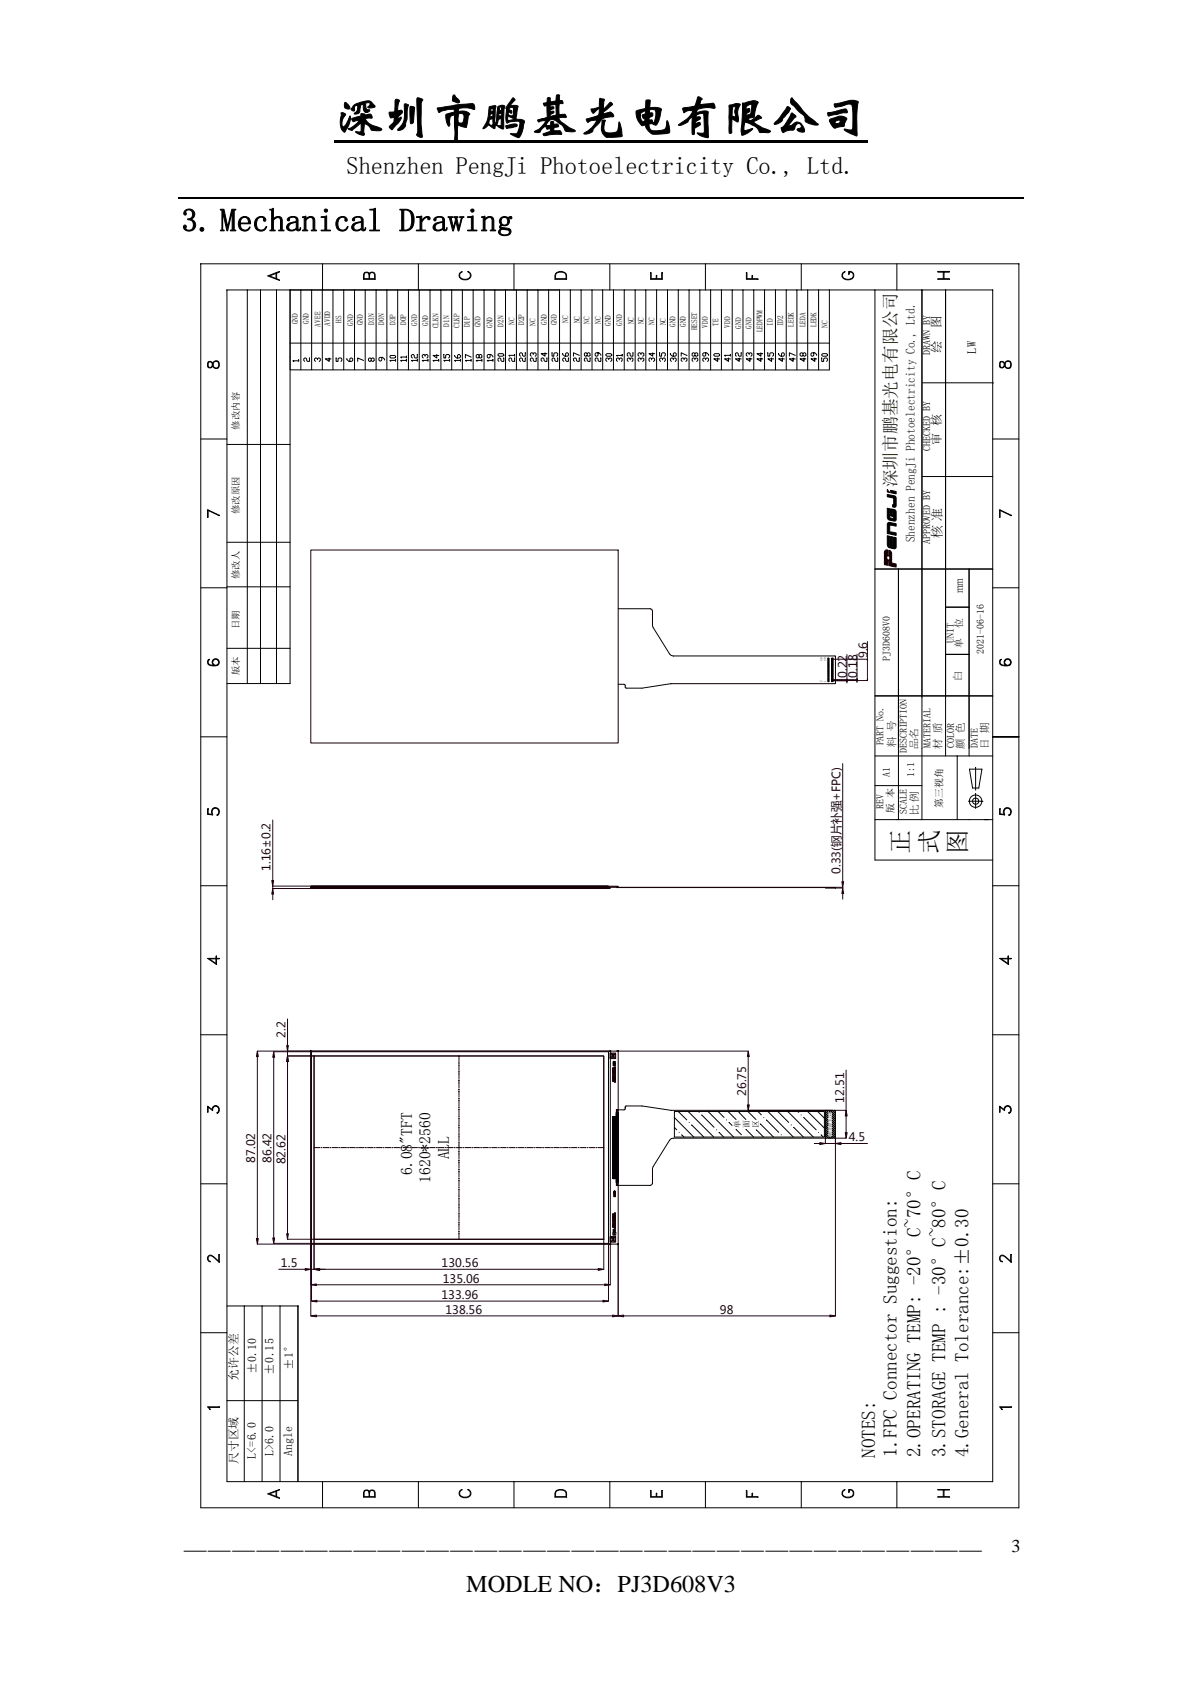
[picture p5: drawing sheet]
<svg xmlns="http://www.w3.org/2000/svg" width="210mm" height="297mm" viewBox="0 0 210 297" stroke-linecap="round" stroke-linejoin="round" font-family="sans-serif">
<defs><g id="words">
<text font-size="8.5" x="58.4" y="22.9">深圳市鹏基光电有限公司</text>
<text font-size="5.7" x="31.7" y="40.4">3. Mechanical Drawing</text>
<g font-size="4.3">
<text x="158.8" y="149.4" transform="rotate(-90 158.8 149.4)">正</text>
<text x="163.8" y="149.4" transform="rotate(-90 163.8 149.4)">式</text>
<text x="168.8" y="149.4" transform="rotate(-90 168.8 149.4)">图</text>
</g>
<g font-size="4.2">
<text x="60.6" y="30.5">Shenzhen PengJi Photoelectricity Co., Ltd.</text>
<text x="32" y="272.8">—————————————————————————————————</text>
<text x="81.4" y="278.3">MODLE NO：PJ3D608V3</text>
</g>
<g font-size="3.3">
<text x="152.9" y="254.9" transform="rotate(-90 152.9 254.9)">NOTES:</text>
<text x="156.7" y="254.7" transform="rotate(-90 156.7 254.7)">1.FPC Connector Suggestion:</text>
<text x="160.8" y="254.8" transform="rotate(-90 160.8 254.8)">2.OPERATING TEMP: -20°C~70°C</text>
<text x="165.2" y="254.8" transform="rotate(-90 165.2 254.8)">3.STORAGE TEMP : -30°C~80°C</text>
<text x="169.2" y="254.8" transform="rotate(-90 169.2 254.8)">4.General Tolerance:±0.30</text>
</g>
<text font-size="3.2" x="176.7" y="271.4">3</text>
<text font-size="3.1" fill="#1f1f00" x="156.6" y="85.2" transform="rotate(-90 156.6 85.2)">深圳市鹏基光电有限公司</text>
<g font-size="2.8">
<text x="78.4" y="202.7" transform="rotate(-90 78.4 202.7)">ALL</text>
<text x="72" y="205.5" transform="rotate(-90 72 205.5)">6.08&quot;TFT</text>
<text x="75.2" y="206.8" transform="rotate(-90 75.2 206.8)">1620*2560</text>
</g>
<text font-size="2.3" x="164.4" y="94" transform="rotate(-90 164.4 94)">核 准</text>
<g font-size="2.2">
<text x="164.3" y="57.4" transform="rotate(-90 164.3 57.4)">图</text>
<text x="164.3" y="61.7" transform="rotate(-90 164.3 61.7)">绘</text>
<text x="170.5" y="61.8" transform="rotate(-90 170.5 61.8)">LW</text>
<text x="164.4" y="77.7" transform="rotate(-90 164.4 77.7)">审 核</text>
</g>
<text font-size="2.2" fill="#1f1f00" x="159.8" y="94.8" transform="rotate(-90 159.8 94.8)">Shenzhen PengJi Photoelectricity Co., Ltd.</text>
<g font-size="2.1">
<text x="51.1" y="239.6" transform="rotate(-90 51.1 239.6)">±1°</text>
<text x="41.6" y="241.4" transform="rotate(-90 41.6 241.4)">允许公差</text>
<text x="44.7" y="240.3" transform="rotate(-90 44.7 240.3)">±0.10</text>
<text x="47.8" y="240.3" transform="rotate(-90 47.8 240.3)">±0.15</text>
<text x="41.6" y="256" transform="rotate(-90 41.6 256)">尺寸区域</text>
<text x="44.7" y="255" transform="rotate(-90 44.7 255)">L&lt;=6.0</text>
<text x="47.8" y="254.5" transform="rotate(-90 47.8 254.5)">L&gt;6.0</text>
<text x="51" y="254.5" transform="rotate(-90 51 254.5)">Angle</text>
</g>
<g font-size="2" fill="#1f001f">
<text x="148" y="118.5" transform="rotate(-90 148 118.5)">0.22</text>
<text x="149.7" y="118.5" transform="rotate(-90 149.7 118.5)">0.18</text>
<text x="151.5" y="115.1" transform="rotate(-90 151.5 115.1)">9.6</text>
<text x="47.3" y="152.3" transform="rotate(-90 47.3 152.3)">1.16±0.2</text>
<text x="146.8" y="152.8" transform="rotate(-90 146.8 152.8)">0.33(钢片补强+FPC)</text>
<text x="49.8" y="181.4" transform="rotate(-90 49.8 181.4)">2.2</text>
<text x="130.3" y="191.6" transform="rotate(-90 130.3 191.6)">26.75</text>
<text x="147.4" y="192.8" transform="rotate(-90 147.4 192.8)">12.51</text>
<text x="44.6" y="203.3" transform="rotate(-90 44.6 203.3)">87.02</text>
<text x="47.4" y="203.3" transform="rotate(-90 47.4 203.3)">86.42</text>
<text x="49.8" y="203.6" transform="rotate(-90 49.8 203.6)">82.62</text>
<text x="148.3" y="199.6">4.5</text>
<text x="49.1" y="221.6">1.5</text>
<text x="77.2" y="221.6">130.56</text>
<text x="77.1" y="227.1">133.96</text>
<text x="77.4" y="224.3">135.06</text>
<text x="77.8" y="229.7">138.56</text>
<text x="125.8" y="229.7">98</text>
</g>
<g font-size="1.8">
<text x="168.1" y="103.7" transform="rotate(-90 168.1 103.7)">mm</text>
<text x="167.8" y="119" transform="rotate(-90 167.8 119)">白</text>
<text x="156.3" y="130.6" transform="rotate(-90 156.3 130.6)">料 号</text>
<text x="160.2" y="131" transform="rotate(-90 160.2 131)">品名</text>
<text x="164.3" y="130.9" transform="rotate(-90 164.3 130.9)">材 质</text>
<text x="168.3" y="130.9" transform="rotate(-90 168.3 130.9)">颜 色</text>
<text x="172.6" y="130.9" transform="rotate(-90 172.6 130.9)">日 期</text>
<text x="160.3" y="142.5" transform="rotate(-90 160.3 142.5)">比 例</text>
</g>
<g font-size="1.7">
<text x="162.5" y="62.1" transform="rotate(-90 162.5 62.1)">DRAWN BY</text>
<text x="41.8" y="75.1" transform="rotate(-90 41.8 75.1)">修改内容</text>
<text x="162.5" y="78.8" transform="rotate(-90 162.5 78.8)">CHECKED BY</text>
<text x="41.8" y="89.9" transform="rotate(-90 41.8 89.9)">修改原因</text>
<text x="162.5" y="95.1" transform="rotate(-90 162.5 95.1)">APPROVED BY</text>
<text x="41.8" y="101.2" transform="rotate(-90 41.8 101.2)">修改人</text>
<text x="41.8" y="110" transform="rotate(-90 41.8 110)">日期</text>
<text x="166.6" y="112.4" transform="rotate(-90 166.6 112.4)">UNIT</text>
<text x="168.1" y="113.3" transform="rotate(-90 168.1 113.3)">单</text>
<text x="168.1" y="109.9" transform="rotate(-90 168.1 109.9)">位</text>
<text x="41.8" y="118.1" transform="rotate(-90 41.8 118.1)">版本</text>
<text x="155.4" y="115.5" transform="rotate(-90 155.4 115.5)">PJ3D608V0</text>
<text x="171.9" y="114.3" transform="rotate(-90 171.9 114.3)">2021-06-16</text>
<text x="154.3" y="130.3" transform="rotate(-90 154.3 130.3)">PART No.</text>
<text x="158.4" y="131.7" transform="rotate(-90 158.4 131.7)">DESCRIPTION</text>
<text x="162.6" y="130.7" transform="rotate(-90 162.6 130.7)">MATERIAL</text>
<text x="166.7" y="130.7" transform="rotate(-90 166.7 130.7)">COLOR</text>
<text x="170.8" y="130.7" transform="rotate(-90 170.8 130.7)">DATE</text>
<text x="155.5" y="135.8" transform="rotate(-90 155.5 135.8)">A1</text>
<text x="159.7" y="135.8" transform="rotate(-90 159.7 135.8)">1:1</text>
<text x="154.3" y="141.4" transform="rotate(-90 154.3 141.4)">REV</text>
<text x="156.1" y="142.2" transform="rotate(-90 156.1 142.2)">版 本</text>
<text x="158.4" y="142.2" transform="rotate(-90 158.4 142.2)">SCALE</text>
<text x="164.6" y="141.2" transform="rotate(-90 164.6 141.2)">第三视角</text>
</g>
<g font-size="1.4">
<text x="52" y="56.7" transform="rotate(-90 52 56.7)">GND</text>
<text x="54" y="56.7" transform="rotate(-90 54 56.7)">GND</text>
<text x="56" y="57.1" transform="rotate(-90 56 57.1)">AVEE</text>
<text x="57.7" y="57" transform="rotate(-90 57.7 57)">AVDD</text>
<text x="59.7" y="56.5" transform="rotate(-90 59.7 56.5)">HS</text>
<text x="61.7" y="57" transform="rotate(-90 61.7 57)">GND</text>
<text x="63.4" y="56.9" transform="rotate(-90 63.4 56.9)">GND</text>
<text x="65.4" y="56.8" transform="rotate(-90 65.4 56.8)">D3N</text>
<text x="67.1" y="56.8" transform="rotate(-90 67.1 56.8)">D0N</text>
<text x="69.1" y="56.8" transform="rotate(-90 69.1 56.8)">D3P</text>
<text x="70.9" y="56.8" transform="rotate(-90 70.9 56.8)">D0P</text>
<text x="72.9" y="57" transform="rotate(-90 72.9 57)">GND</text>
<text x="74.8" y="57" transform="rotate(-90 74.8 57)">GND</text>
<text x="76.6" y="57.4" transform="rotate(-90 76.6 57.4)">CLKN</text>
<text x="78.5" y="57.1" transform="rotate(-90 78.5 57.1)">D1N</text>
<text x="80.3" y="57.3" transform="rotate(-90 80.3 57.3)">CLKP</text>
<text x="82.1" y="57.3" transform="rotate(-90 82.1 57.3)">D1P</text>
<text x="84" y="57.2" transform="rotate(-90 84 57.2)">GND</text>
<text x="86.1" y="57.4" transform="rotate(-90 86.1 57.4)">GND</text>
<text x="87.9" y="57.1" transform="rotate(-90 87.9 57.1)">D2N</text>
<text x="89.9" y="56.8" transform="rotate(-90 89.9 56.8)">NC</text>
<text x="91.6" y="56.8" transform="rotate(-90 91.6 56.8)">D2P</text>
<text x="93.5" y="56.9" transform="rotate(-90 93.5 56.9)">NC</text>
<text x="95.5" y="56.9" transform="rotate(-90 95.5 56.9)">GND</text>
<text x="97.3" y="56.9" transform="rotate(-90 97.3 56.9)">GND</text>
<text x="99.3" y="56.5" transform="rotate(-90 99.3 56.5)">NC</text>
<text x="101.3" y="56.5" transform="rotate(-90 101.3 56.5)">NC</text>
<text x="103" y="56.6" transform="rotate(-90 103 56.6)">NC</text>
<text x="105" y="56.6" transform="rotate(-90 105 56.6)">NC</text>
<text x="106.7" y="57" transform="rotate(-90 106.7 57)">GND</text>
<text x="108.7" y="56.9" transform="rotate(-90 108.7 56.9)">GND</text>
<text x="110.7" y="56.7" transform="rotate(-90 110.7 56.7)">NC</text>
<text x="112.5" y="56.7" transform="rotate(-90 112.5 56.7)">NC</text>
<text x="114.3" y="56.9" transform="rotate(-90 114.3 56.9)">NC</text>
<text x="116.3" y="56.9" transform="rotate(-90 116.3 56.9)">NC</text>
<text x="118" y="57.2" transform="rotate(-90 118 57.2)">GND</text>
<text x="119.8" y="57.2" transform="rotate(-90 119.8 57.2)">GND</text>
<text x="121.8" y="57.7" transform="rotate(-90 121.8 57.7)">RESET</text>
<text x="123.7" y="57.3" transform="rotate(-90 123.7 57.3)">VDD</text>
<text x="125.5" y="57" transform="rotate(-90 125.5 57)">TE</text>
<text x="127.6" y="57.3" transform="rotate(-90 127.6 57.3)">VDD</text>
<text x="129.5" y="57.4" transform="rotate(-90 129.5 57.4)">GND</text>
<text x="131.3" y="57.4" transform="rotate(-90 131.3 57.4)">GND</text>
<text x="133.2" y="58.1" transform="rotate(-90 133.2 58.1)">LEDPWM</text>
<text x="135" y="57" transform="rotate(-90 135 57)">ID</text>
<text x="136.8" y="57.1" transform="rotate(-90 136.8 57.1)">ID2</text>
<text x="138.7" y="57.1" transform="rotate(-90 138.7 57.1)">LEDK</text>
<text x="140.7" y="57.2" transform="rotate(-90 140.7 57.2)">LEDA</text>
<text x="142.6" y="57.1" transform="rotate(-90 142.6 57.1)">LEDK</text>
<text x="144.6" y="57.3" transform="rotate(-90 144.6 57.3)">NC</text>
<text x="129.3" y="197.3" transform="rotate(-90 129.3 197.3)">单</text>
<text x="130.9" y="197.3" transform="rotate(-90 130.9 197.3)">面</text>
<text x="132.5" y="197.3" transform="rotate(-90 132.5 197.3)">区</text>
</g>
<g font-size=".6">
<text x="143.6" y="119.3" transform="rotate(-90 143.6 119.3)">2</text>
<text x="143.7" y="115.6" transform="rotate(-90 143.7 115.6)">50</text>
<text x="144.3" y="119.3" transform="rotate(-90 144.3 119.3)">1</text>
<text x="144.3" y="115.6" transform="rotate(-90 144.3 115.6)">49</text>
<text x="145.2" y="198.6" transform="rotate(-90 145.2 198.6)">钢片补强T=0.2 mm</text>
</g>
</g></defs>
<path d="M58.4 24.7h93.2" fill="none" stroke="#000" stroke-width=".42"/>
<path d="M31.2 34.7h147.7" fill="none" stroke="#000" stroke-width=".25"/>
<g fill="none" stroke="#000" stroke-width=".17">
<path d="M35.1 46.1h142.9v217.5h-142.9v-217.5M43.2 50.7v68.8M45.5 50.7v68.8M46.8 48.2l2-.7v.1l-1.7 .6 1.7 .7v.1zM48.2 47.8v.9M48.3 50.7v68.8M48.3 47.7v1.1M50.7 50.7h47v14M50.7 60h94.2M50.7 50.7v68.8M52.6 50.7v14M54.4 50.7v14"/>
<path d="M56.3 50.7v14M56.3 46.1v4.6M58.2 50.7v14M60 50.7v14M61.9 50.7v14M63.8 50.7v14M64.5 48.1l-.1-.3-.2-.1-.5 .1-.1 .9h1.8v-.7l-.2-.3-.5 .1-.1 .9M64.6 48.1a.53 .53 0 0 0-.6-.5 .53 .53 0 0 0-.5 .4v.8l2 .1v-.9a.53 .53 0 0 0-.5-.4 .53 .53 0 0 0-.5 .4v.7M65.7 50.7v14M67.6 50.7v14M69.5 50.7v14M71.4 50.7v14"/>
<path d="M73.1 46.1v4.6M73.2 50.7v14M75.1 50.7v14M77 50.7v14M78.9 50.7v14M80.3 47.8l.4-.3-.4 .4a.98 .98 0 0 0 .7 1 .98 .98 0 0 0 1.1-.4l.1-.3-.1-.4-.3-.2v-.1a.75 .75 0 0 1 .5 .8 .75 .75 0 0 1-.8 .6 .89 .89 0 0 1-1-.2 .89 .89 0 0 1-.2-.9zM80.8 50.7v14M82.7 50.7v14M84.6 50.7v14M86.4 50.7v14M88.3 50.7v14M89.8 46.1v4.6"/>
<path d="M90.2 50.7v14M92.1 50.7v14M94 50.7v14M95.8 50.7v14M97.2 47.8a1.02 1.02 0 0 1 1.2-.2 1.02 1.02 0 0 1 .5 1.1h-1.9v-.5zM97.2 47.7a1.13 1.13 0 0 1 1.8 .5v.7l-2.1-.1v-.6zM99.6 50.7v14M101.5 50.7v14M103.4 50.7v14M105.3 50.7v14M106.5 46.1v4.6M107.2 50.7v14"/>
<path d="M109.1 50.7v14M111 50.7v14M112.8 50.7v14M114.6 48.7l.1-.5v.5M114.7 50.7v14M115.7 48.8v-1.1h-.1v1h-1.9v-1v1.1l2 .1M116.6 50.7v14M118.5 50.7v14M120.4 50.7v14M122.3 50.7v14M123.2 46.1v4.6M124.1 50.7v14"/>
<path d="M126 50.7v14M127.9 50.7v14M129.8 50.7v14M130.4 47.7h.1v1h1.9v.2l-2-.1zM131.4 48.7v-.5h.1v.5M131.7 50.7v14M133.6 50.7v14M135.5 50.7v14M137.4 50.7v14M139.2 50.7v14M140 46.1v4.6M141.1 50.7v14"/>
<path d="M143 50.7v14M144.9 50.7v14h-94.2v-14M147.2 47.8l.4-.3-.4 .4a.98 .98 0 0 0 .7 1 .98 .98 0 0 0 1-.4l.2-.6a.54 .54 0 0 0-.7-.3v.3l-.1 .1v-.5a.74 .74 0 0 1 .9 .6 .74 .74 0 0 1-.8 .8 .89 .89 0 0 1-1-.2 .89 .89 0 0 1-.2-.9zM152.8 50.7v99.7h20.6M156.7 46.1v4.6M163.8 48.7h2.1v.2l-2.1-.1zM163.8 47.5h2.1v.1h-2.1zM164.8 47.6v1.1M164.9 47.6v1.1M35.1 76.8h4.5M36.3 63.9l.1 .3a.51 .51 0 0 0 .7-.3l.1-.3a.5 .5 0 0 1 .5-.4 .5 .5 0 0 1 .5 .4l-.1 .6a.58 .58 0 0 1-.9-.3l-.1-.3a.5 .5 0 0 0-.7-.3l-.1 .7M36.4 63.4a.44 .44 0 0 1 .7 .2 .71 .71 0 0 0 .3 .7 .71 .71 0 0 0 .8-.1 .82 .82 0 0 0-.3-1.1 .79 .79 0 0 0-.8 .8 .42 .42 0 0 1-.7 .2"/>
<path d="M36.5 63.3l-.1 .3 .1 .7M38 63.2l.2 .3M38.2 64.1l-.2 .2M39.6 77.7h11.1M50.7 62.4h.1M52.2 62.9v.3M52.2 63.1h-1l.1 .1M54.1 62.6v.6h-.4l-.1-.5-.4-.1-.1 .1v.3l.1 .2M55.5 62.9l-.2-.3-.4 .1v.3l.2 .2M55.5 62.7l.1-.1 .4 .1v.3l-.2 .2M57.5 62.6v.6l-.7-.5 1 .1M58.7 62.6v.6h.4v-.5l.1-.1h.4l.1 .1-.1 .5"/>
<path d="M60.6 62.8l.3 .4h.5l.2-.2v-.3l-.3-.1-.2 .1v.5M63.5 63l-1-.4v.6M64.9 62.7l.1-.1 .4 .1-.2 .5-.3-.2v-.3l-.2-.1-.3 .1v.3l.1 .2 .4-.2M66.7 62.5v.4l-.3 .2-.2-.2v-.2l.2-.2h.4l.4 .4M69.1 62.9v.3M69.1 62.4l-.2 .2h-.6l-.2-.3 .2-.2h.6l.2 .3M69.1 63h-1l.2 .2M71 62.9v.3M71 62.3v.3M71 63h-1l.1 .2M71 62.4h-1l.1 .2M72.9 62.9v.3"/>
<path d="M72.9 63h-1l.2 .2M72.9 62v.6h-.4l-.1-.2v-.3l-.3-.1-.2 .1v.3l.2 .2M74.3 62.1l.1-.1 .4 .1v.3l-.2 .2M74.3 62.3l-.2-.3h-.2l-.1 .1v.3l.1 .2M74.8 62.9v.3M74.8 63h-1l.1 .2M76.3 62v.6l-.7-.5 1 .1M76.6 62.9v.3M76.6 63h-1l.2 .2M77.5 62v.6h.4v-.5l.1-.1h.4l.1 .1v.3l-.1 .2M78.5 62.9v.3M78.5 63h-1l.2 .2"/>
<path d="M79.4 62.2l.4 .4h.4l.2-.2v-.3l-.3-.1-.2 .1v.5M80.4 62.9v.3M80.4 63h-1l.2 .2M82.3 62.4l-1-.4v.6M82.3 62.9v.3M82.3 63h-1l.2 .2M83.7 62.1l.3-.1 .2 .1v.3M84.2 62.9v.3M84.2 62.4l-.4 .2-.3-.6-.3 .1v.3l.2 .2 .3-.2M84.2 63h-1l.2 .2M85.6 62v.4l-.3 .2-.2-.2v-.3l.2-.1h.5l.3 .3v.1M86.1 62.9v.3"/>
<path d="M86.1 63h-1l.2 .2M88 62.1l-.2 .2h-.6l-.2-.3 .2-.2h.6l.2 .3M88 62.6v.6h-.3l-.2-.2v-.3l-.3-.1-.2 .1v.3l.2 .2M89.9 62v.3M89.9 62.6v.6h-.3l-.2-.2v-.3l-.4-.1-.1 .1 .1 .5M89.9 62.1h-1l.1 .2M91.8 62.6v.6h-.4l-.1-.2v-.3l-.4-.1-.1 .1v.3l.1 .2M91.8 61.7v.6h-.4l-.1-.2v-.3l-.4-.1-.1 .1v.3l.1 .2M93.2 61.8l.1-.1 .4 .1v.3l-.2 .2M93.2 62v-.2l-.4-.1-.2 .1v.3l.2 .2M93.7 62.6v.6h-.4l-.1-.5-.4-.1-.2 .1v.3l.2 .2M95.2 61.7v.6l-.7-.5h1"/>
<path d="M95.5 62.6v.6h-.3l-.2-.2v-.3l-.3-.1-.2 .1v.3l.2 .2M96.4 61.7v.6h.4v-.5l.1-.1h.4l.1 .1v.3l-.1 .2M97.4 62.6v.6h-.3l-.2-.2v-.3l-.3-.1-.2 .1 .2 .5M98.3 61.8l.3 .5h.5l.2-.2v-.3l-.2-.1-.3 .1v.5M99.3 62.6v.6h-.3l-.2-.2v-.3l-.3-.1-.2 .1v.3l.2 .2M101.2 62.1l-1-.4v.6M101.2 62.6v.6h-.3l-.2-.2v-.3l-.3-.1-.2 .1v.3l.2 .2M102.6 61.8l.3-.1 .2 .1v.3M103.1 62.1l-.4 .2-.3-.6-.3 .1v.3l.1 .2 .4-.2M103.1 62.6v.6h-.4l-.1-.2v-.3l-.4-.1-.1 .1 .1 .5M104.5 61.7v.4l-.4 .2-.1-.2v-.3l.1-.1h.5l.4 .3v.1M105 62.6v.6h-.4l-.1-.5-.4-.1-.1 .1 .1 .5"/>
<path d="M106.3 62.7l.2-.1 .4 .1v.3l-.2 .2M106.3 62.9l-.1-.3-.4 .1v.3l.2 .2M106.9 62.1l-.2 .2h-.7l-.2-.3 .2-.2h.7l.2 .3M108.2 62.7l.2-.1 .3 .1-.2 .5M108.2 62.9l-.2-.3h-.2l-.1 .1 .1 .5M108.7 62v.3M108.7 62.2l-1-.1 .1 .2M110.1 62.7l.1-.1 .4 .1-.2 .5M110.1 62.9v-.2l-.4-.1-.1 .1v.3l.1 .2M110.6 61.7v.6h-.4l-.1-.2v-.3l-.4-.1-.1 .1v.3l.1 .2M112 62.7l.1-.1 .4 .1v.3l-.2 .2M112 61.8l.1-.1 .4 .1v.3l-.2 .2"/>
<path d="M112 62.9v-.2l-.4-.1-.1 .1v.3l.1 .2M112 62v-.2l-.4-.1-.1 .1v.3l.1 .2M113.8 62.7l.2-.1 .4 .1v.3l-.2 .2M113.8 62.9v-.2l-.3-.1-.1 .1 .1 .5M114 61.7v.6l-.6-.5h1M115.2 61.7v.6h.4v-.5l.1-.1h.4l.1 .1v.3l-.1 .2M115.7 62.7l.2-.1 .3 .1-.1 .5M115.7 62.9v-.2l-.3-.1-.2 .1v.3l.2 .2M117.1 61.8l.4 .5h.5l.1-.2v-.3l-.3-.1-.2 .1v.5M117.6 62.7l.2-.1 .3 .1v.3l-.1 .2M117.6 62.9v-.2l-.3-.1-.2 .1v.3l.2 .2M119.5 62.7l.2-.1 .3 .1v.3l-.2 .2"/>
<path d="M119.5 62.9l-.1-.3h-.2l-.2 .1v.3l.2 .2M120 62.2l-1-.5v.6M121.4 62.7l.2-.1 .3 .1v.3l-.2 .2M121.4 61.8l.2-.1 .3 .1v.3l-.3 .2-.2-.2v-.3l-.3-.1-.2 .1v.3l.2 .2 .3-.1M121.4 62.9v-.2l-.3-.1-.2 .1 .2 .5M123.3 62.7l.1-.1 .4 .1v.3l-.2 .2M123.3 61.7v.4l-.2 .2-.3-.2v-.3l.2-.1h.4l.4 .3v.1M123.3 62.9l-.2-.3-.3 .1v.3l.2 .2M125.4 62.6v.6l-.7-.5 1 .1M125.7 62.1l-.2 .2h-.6l-.2-.3 .2-.2h.6l.2 .3M127.3 62.6v.6l-.7-.5 1 .1M127.6 62v.3"/>
<path d="M127.6 62.1h-1l.1 .2M129.1 62.6v.6l-.6-.5 1 .1M129.5 61.7v.6h-.4l-.1-.2v-.3l-.4-.1-.1 .1v.3l.1 .2M130.9 61.8l.1-.1 .4 .1v.3l-.2 .2M130.9 62v-.2l-.4-.1-.1 .1v.3l.1 .2M131 62.6v.6l-.6-.5 1 .1M132.9 62.6v.6l-.7-.5 1 .1M132.9 61.7v.6l-.7-.5h1M134.1 61.7v.6h.4v-.5l.1-.1h.4l.1 .1v.3l-.1 .2M134.8 62.6v.6l-.7-.5 1 .1M136 61.8l.4 .5h.5l.1-.2v-.3l-.1-.1-.4 .1v.5M136.7 62.6v.6l-.7-.5 1 .1"/>
<path d="M138.6 62.6v.6l-.7-.5 1 .1M138.9 62.1l-1-.4v.6M140.3 61.8l.3-.1 .2 .1v.3M140.5 62.6v.6l-.7-.5 1 .1M140.8 62.1l-.3 .2-.2-.2v-.3l-.2-.1-.3 .1v.3l.2 .2 .3-.2M142.2 61.7v.4l-.4 .2-.1-.2v-.3l.1-.1h.5l.4 .4M142.3 62.6v.6l-.6-.5 1 .1M143.6 62.6v.6h.3v-.5l.2-.1h.3l.1 .1-.1 .5M144.5 62.1l-.1 .2h-.7l-.1-.3 .1-.2h.7l.1 .3M161.2 66.9l12.3 .1M174.6 63.9l.1 .3a.5 .5 0 0 0 .8-.3l.1-.3a.49 .49 0 0 1 .5-.4 .49 .49 0 0 1 .5 .4l-.1 .6a.56 .56 0 0 1-.9-.3l-.2-.5a.53 .53 0 0 0-.7-.1l-.1 .7M174.7 63.4a.44 .44 0 0 1 .7 .2 .7 .7 0 0 0 .3 .7 .7 .7 0 0 0 .9-.1 .8 .8 0 0 0-.3-1.1 .76 .76 0 0 0-.9 .8 .42 .42 0 0 1-.7 .2"/>
<path d="M174.8 63.3v1M176.4 63.2l.2 .3M176.6 64.1l-.2 .2M178 76.8h-4.6M36.3 89.2l2 1-2-1.1v1.4h.1v-1.3M39.6 94.8h11.1M152.8 99.5h20.6M157 99.5v43.8M161.1 83.3h12.3M174.6 89.2l2.1 1-2.1-1.1v1.4l.1-1.3M35.1 102.8h4.5M36.4 115.4l.2-.1a.59 .59 0 0 0-.2 .8 1.65 1.65 0 0 0 1.8 0 .64 .64 0 0 0-.2-.8 .64 .64 0 0 0-.9 .2 .64 .64 0 0 0 .2 .9"/>
<path d="M36.5 115.4l-.1 .3 .1 .5M37.1 115.9l.2 .3 .3 .2M37.5 115.3a.61 .61 0 0 0-.3 .8l.3 .3M37.8 115.3a.61 .61 0 0 1 .3 .8l-.3 .2M38.2 116v-.1a1.22 1.22 0 0 1-1.8 .1M38.2 115.7l-.2-.3-.4-.1-.3 .1-.2 .3M39.6 102.6h11.1M39.6 113.3l11.1 .1M39.6 119.5h11.1M144.6 115h.2v.2l-.2-.1zM144.6 115.2h.2v.1zM144.6 115.4h.2v.1z"/>
<path d="M144.6 115.5h.2v.1h-.2zM144.6 115.7h.2v.1zM144.6 115.8h.2v.1zM144.6 116h.2v.1h-.2zM144.6 116.1h.2v.1zM144.6 116.3h.2v.1zM144.6 116.4h.2v.2l-.2-.1zM144.6 116.6h.2v.1zM144.6 116.8h.2v.1zM144.6 116.9h.2v.1h-.2zM144.6 117.1h.2v.1zM144.6 117.2h.2v.1z"/>
<path d="M144.6 117.4h.2v.1zM144.6 117.5h.2v.1zM144.6 117.7h.2v.1zM144.6 117.8h.2v.1zM144.6 118h.2v.1zM144.6 118.2h.2v.1zM144.6 118.3h.2v.1zM144.6 118.5h.2v.1zM144.6 118.6h.2v.1zM144.6 118.8h.2v.1zM144.6 118.9h.2v.1h-.2zM144.6 119.1h.2v.1z"/>
<path d="M145.3 115h.2v.1l-.2 .1zM145.3 115.2l.2 .1h-.2zM145.3 115.4h.2l-.2 .1zM145.3 115.5h.2v.1h-.2zM145.3 115.7l.2 .1h-.2zM145.3 115.8l.2 .1h-.2zM145.3 116h.2v.1h-.2zM145.3 116.1l.2 .1h-.2zM145.3 116.3l.2 .1h-.2zM145.3 116.4h.2v.1l-.2 .1zM145.3 116.6l.2 .1h-.2zM145.3 116.8h.2l-.2 .1z"/>
<path d="M145.3 116.9h.2v.1h-.2zM145.3 117.1l.2 .1h-.2zM145.3 117.2l.2 .1h-.2zM145.3 117.4l.2 .1h-.2zM145.3 117.5l.2 .1h-.2zM145.3 117.7l.2 .1h-.2zM145.3 117.8l.2 .1h-.2zM145.3 118l.2 .1h-.2zM145.3 118.2h.2l-.2 .1zM145.3 118.3l.2 .1h-.2zM145.3 118.5l.2 .1h-.2zM145.3 118.6l.2 .1h-.2z"/>
<path d="M145.3 118.8l.2 .1h-.2zM145.3 118.9h.2v.1h-.2zM145.3 119.1l.2 .1h-.2zM165.2 106.2h4.1M165.2 114.4h4.1M174.7 115.4l.2-.1a.59 .59 0 0 0-.3 .5 .59 .59 0 0 0 .4 .5 1.53 1.53 0 0 0 1.6-.2 .64 .64 0 0 0-.3-.8 .64 .64 0 0 0-.8 .2 .64 .64 0 0 0 .2 .9M174.8 115.4v.8M175.5 115.9l.2 .3 .3 .2M175.9 115.3l-.3 .1-.1 .3 .1 .4 .3 .3M176.2 115.3a.61 .61 0 0 1 .3 .8l-.3 .2M176.6 116l-.2 .2a1.75 1.75 0 0 1-1.7-.2M176.6 115.7l-.2-.3-.4-.1-.3 .1-.2 .3"/>
<path d="M178 102.8h-4.6M35.1 128.8h4.5M152.8 121.7h20.6M152.8 132.2h20.6M152.8 137.4h8.3M161.1 121.9v-71.2v92.6M165.2 121.9v-71.2v81.5M167.2 132.2v11.1M169.3 130.9v-31.4v32.7M169.4 134.5h2.1M170.4 138.8v2.6M170.4 134.2v4"/>
<path d="M171.5 134.5l-.5 3.3h-1.1l-.5-3.3M178 128.8h-4.6M35.1 154.9h4.5M37.1 141.7a.61 .61 0 0 1 .5-.4 .61 .61 0 0 1 .6 .4M37.4 141.3a.85 .85 0 0 0-.3 1.2M37.8 141.3a.69 .69 0 0 1 .1 1.2h.2l.2-.5a.7 .7 0 0 0-.4-.8 .7 .7 0 0 0-.9 .3v.6l.1 .3-.7-.1v-.9h-.1v1l.8 .1M38.2 142.2l-.2 .3M156.7 143.3h-3.9M169.2 140.1h2.5M169.3 143.3h-12.6M171 140.1a.55 .55 0 0 0-.8-.6 .55 .55 0 0 0-.2 .9 .55 .55 0 0 0 .9-.1l.1-.2M171.5 140.1a1.09 1.09 0 0 0-1.5-1.1 1.09 1.09 0 0 0-.3 1.8 1.09 1.09 0 0 0 1.8-.4v-.3"/>
<path d="M172.7 143.3h-3.4M173.4 143.3h-1.4M173.4 154.9h4.6M175.4 141.7a.61 .61 0 0 1 .6-.4 .61 .61 0 0 1 .6 .4M175.8 141.3a.87 .87 0 0 0-.3 1.2M176.2 141.3a.68 .68 0 0 1 .1 1.2h.2l.2-.5a.69 .69 0 0 0-.5-.8 .69 .69 0 0 0-.8 .3l-.1 .6 .1 .3-.7-.1-.1-.9v1l.9 .1M176.6 142.2l-.2 .3M37.7 168.5v-1.3h.1v1.4l-1.5-1h2h-1.7l1.2 1M176.1 168.5v-1.3h.1v1.4l-1.6-1h2.1h-1.8l1.3 1M35.1 180.9h4.5M36.4 193.5v1h-.1v-1.1l.8 .7M37.1 193.8a.56 .56 0 0 1 .6-.4 .56 .56 0 0 1 .5 .4"/>
<path d="M37.5 193.4l-.3 .2-.1 .6-.8-.7M37.8 193.4a.67 .67 0 0 1 .1 1.2 .68 .68 0 0 0 .3-1 .68 .68 0 0 0-1.1 0v.5M38.2 194.2l-.2 .4M107.1 195.2h.3v10.9h-.3zM117.8 197.1l.4 .4M117.8 194.3h26.2v4.5h-26.2zM117.8 195.4l3.4 3.4M118.5 194.4l1.5 1.4M118.6 198h.1M119.1 198.4l.4 .4M120.2 194.4l4.5 4.4M120.4 196.2v.1"/>
<path d="M120.8 196.7l2.2 2.1M122.1 194.5h.1M122.6 194.9l2.1 2.2M123.7 194.4l4.5 4.4M125.2 197.5h.1M125.5 194.4l1 1M125.6 198l.8 .8M126.9 195.8h.1M127.2 194.4l1.4 1.3M127.4 196.3l.5 .5M128.6 197.5l.9 .9M129.1 194.5l1.2 1.2"/>
<path d="M130.3 197.5l1.4 1.3M130.7 194.4l1.4 1.3M132.1 197.5l1.3 1.3M132.4 194.4l.6 .5M132.8 196.5l2.3 2.3M133.4 195.4h.1M133.9 195.8l2.1 2.2M134.2 194.4l4.4 4.4M135.9 194.4l1.9 1.8M136.5 198.4h.1M137.6 194.4l4.5 4.4M138.2 196.7h.1"/>
<path d="M138.6 197.1l1.8 1.7M139.4 194.4l.1 .1M140 194.9h.1M140.4 195.4l2.2 2.1M141.1 194.4l2.9 2.8M142.9 194.4l1.1 1.1M143 198h.1M143.4 198.4l.4 .4M144.2 195.4l.5 .4M144.2 198.5l.5 .5M144.2 194.3l.5 .4M144.2 194.6l.5 .5"/>
<path d="M144.2 195l.5 .5M144.2 195.7l.5 .4M144.2 196l.5 .5M144.2 196.4l.5 .4M144.2 197.1l.5 .4M144.2 197.4l.5 .5M144.2 197.8l.5 .4M144.2 198.8l.2 .2M144.2 196.8l.5 .4M144.2 198.2l.5 .4M144.3 194.2l.1-.1 .3 .3M144.4 194.8l-.2 .3"/>
<path d="M144.4 196.2l-.2 .2M144.4 197.6l-.2 .2M144.6 194.3l-.4 .4M144.6 195.7l-.4 .4M144.6 197.1l-.4 .4M144.6 198.5l-.4 .4M144.7 194.6h.1M144.7 194.9l-.2 .2M144.7 195.3l-.4 .3M144.7 196h.1M144.7 196.3l-.2 .2M144.7 196.6l-.4 .4"/>
<path d="M144.7 197.4h.1M144.7 197.7l-.2 .2M144.7 198l-.4 .4M144.7 198.7v.1M144.7 194.1l.3 .3M144.8 198.8l.3 .2M144.8 194.4l.3-.3 .8 .9M144.9 198.8l-.1 .2M145.2 198.8l.2 .2M145.4 198.6l.4 .4M145.4 194.8l.5 .5M145.4 195.1l.5 .6"/>
<path d="M145.4 195.5l.5 .5M145.4 195.8l.5 .6M145.4 196.2l.5 .5-.2 .3M145.4 196.5l.5 .6-.4 .4M145.4 196.9l.5 .5M145.4 197.2l.5 .6M145.4 197.6l.5 .5M145.4 197.9l.5 .6M145.4 198.3l.5 .5M145.4 194.5v.1M145.4 194.1l.5 .5M145.4 195.9v.1"/>
<path d="M145.4 197.3v.1M145.4 198.7l-.3 .3M145.5 194.1l-.3 .3M145.6 195.4l-.2 .2M145.6 196.8l-.2 .2M145.6 198.2l-.2 .2M145.7 194.2l.1-.1 .1 .2M145.8 194.8l-.4 .5M145.8 196.2l-.4 .5M145.8 197.6l-.4 .5M145.9 194.3l-.4 .5M145.9 195v.1"/>
<path d="M145.9 195.4l-.2 .2M145.9 195.7l-.4 .5M145.9 196.4v.1M145.9 197.8v.1M145.9 198.2l-.2 .2M145.9 198.5l-.4 .4M173.4 180.9h4.6M174.7 193.5l-.1 1v-1.1l.9 .7M175.5 193.8a.56 .56 0 0 1 .5-.4 .56 .56 0 0 1 .6 .4M175.9 193.4l-.3 .2-.1 .6-.9-.7M176.2 193.4a.66 .66 0 0 1 .1 1.2 .68 .68 0 0 0 .3-1 .68 .68 0 0 0-1.1 0l-.1 .5M176.6 194.2l-.2 .4"/>
<path d="M35.1 207h4.5M107.4 206.1h.1M178 207h-4.6M35.1 233h4.5M38.2 220.6v-1.3h.1v1.4l-1-.9a.66 .66 0 0 0-.8-.2l-.1 .6 .3 .4-.2-.1-.2-.3 .1-.6a.48 .48 0 0 1 .7-.1l1.2 1.1M42.7 228.3v30.7M45.8 228.3v30.7M48.9 228.3v30.7M52 228.3h-12.4M52 228.3v30.7M176.6 220.6v-1.3h.1v1.4l-1-.9a.69 .69 0 0 0-.9-.2l-.1 .6 .4 .4-.3-.1a.7 .7 0 0 1 0-1 .63 .63 0 0 1 .9 .2l1 .9M178 233h-4.6"/>
<path d="M36.3 246h2v.1h-1.8l.2 .3zM52 244.9h-12.4M56.3 259.1v4.5M73.1 259.1v4.5M89.8 259.1v4.5M106.5 259.1v4.5M123.2 259.1v4.5M140 259.1v4.5M156.7 259.1v4.5M173.4 259v-208.3h-133.8v208.3l133.8 .1M174.6 246h2.1v.1h-1.9l.3 .3h-.1zM46.8 261.2l2-.8-1.7 .8 1.7 .7v.1z"/>
<path d="M48.2 260.7v1M48.3 260.6v1.1M64.5 261l-.1-.3-.2-.1-.5 .1-.1 1h1.8v-.7l-.2-.4-.5 .1-.1 1M64.6 261l-.1-.3a.55 .55 0 0 0-.6-.2 .55 .55 0 0 0-.4 .5v.7l2 .1a1.29 1.29 0 0 0-.2-1.2 .53 .53 0 0 0-.8 .4v.7M80.3 260.7l.4-.3a.7 .7 0 0 0-.4 .8 .7 .7 0 0 0 .7 .5 .85 .85 0 0 0 1.2-.6l-.1-.4-.3-.3a.74 .74 0 0 1 .5 .9 .74 .74 0 0 1-.8 .6 .89 .89 0 0 1-1-.2 .89 .89 0 0 1-.2-1zM97.2 260.7a1.01 1.01 0 0 1 1.2-.2 1.01 1.01 0 0 1 .5 1.2h-1.9v-.6zM97.2 260.6a1.19 1.19 0 0 1 1.8 .5v.7l-2.1-.1v-.6zM114.6 261.7l.1-.6v.6M115.6 261.7v-1.1h.1v1.1M115.6 261.7h-1.9v-1.1v1.1l2 .1M130.4 260.6h.1v1.1h1.9v.1l-2-.1zM131.4 261.7v-.6h.1v.6"/>
<path d="M147.2 260.7l.4-.3a.69 .69 0 0 0-.4 .8 .69 .69 0 0 0 .7 .5h.5a.63 .63 0 0 0 .7-.6 .63 .63 0 0 0-.7-.6v.4h-.1v-.5a.73 .73 0 0 1 .9 .7 .73 .73 0 0 1-.8 .8 .89 .89 0 0 1-1-.2 .89 .89 0 0 1-.2-1zM163.8 261.7h2.1v.1zM163.8 260.4l2.1 .1zM164.8 260.5v1.2M164.9 260.5v1.2"/>
</g>
<path d="M155 93.7v1.6l.1 .3 .3 .2v-2zM155.6 93.8v2l.7 .1 .2-.2v-1.7l-.4-.1v1.6h-.1v-1.6zM155.6 93v.4l.9 .2v-.4zM155 88.9v1.5l.1 .3 .3 .2 1 .2 .1-.2v-1.6l-.1-.2-.8-.1v1.2l.4 .1v-.8l.1 .1v1h-.5l-.2-.2v-1.5zM155 86.4v.4l1.1 .4v.9l-.2 .1v.4h.5l.1-.2v-1.5l-.3-.2zM155.6 85.7v.4l.9 .2v-.4zM155.2 91.4l-.2 .3v1.6l.4 .1v-1.5l.2-.1 .9 .2v-.4z" fill-rule="evenodd" fill="#000" stroke="#000" stroke-width=".17"/>
<g fill="#1f0000" stroke="#1f0000" stroke-width=".17">
<path d="M106.6 185h.3z"/>
<path d="M155 97.9l-.5 .8 .5 .1zM154.5 97.9v.7l.5-.9zM154.5 97.5v.2l.4-.2zM154.5 97v.4h.4zM154.6 96.4l-.1 .5 .5 .4zM154.6 96.3l.4 .8v-1zM155.4 97.7l.4 .2v-.2zM155.4 97.5l.4 .1v-.3zM155.7 96.7l-.3 .7 .4-.2zM155.3 96.2v1l.4-.6-.1-.3zM155 85.6v.4l.4 .1zM155.3 97.9v1l.7 .1zM155.4 97.8l.6 1.2 .5 .1v-.5l-.7-.2v-.4z" fill-rule="evenodd"/>
<path d="M106.6 216.3l.1 .2z" fill-rule="evenodd"/>
<path d="M106.6 216.3h.3z" fill-rule="evenodd"/>
<path d="M106.7 217.1h.2z" fill-rule="evenodd"/>
<path d="M106.7 216.9v.2z" fill-rule="evenodd"/>
<path d="M106.6 184.8l.1 .2z" fill-rule="evenodd"/>
<path d="M106.7 184.2h.2z" fill-rule="evenodd"/>
<path d="M106.7 184.2v.2z" fill-rule="evenodd"/>
</g>
<g fill="none" stroke="#1f001f" stroke-width=".17">
<path d="M145.3 119h6.2M145.5 118.9l4.2 .1M145.5 118.9h4.2M145.5 118.9v.1M145.5 119h2.5M145.5 118.9h2.5v.1M148 119.2v.2M148 114.4v4.3M149.7 119.1v.2M149.7 114.4v4.3M151.5 112.2v3.1h-6.2M151.5 115.4v3.4"/>
<path d="M147.2 133.5v20.7M47.6 156.3v1M47.6 143.4v10.6M54.4 154.9h-6.8v.5l6.8-.1M54.4 155.3v.1M145.9 155.3h.1M145.9 155.1h1.3v.2h-1.3M147.2 156.2v1M50.2 178.1v4.7M45 183.8h9.3h-4.1v.8M45 184.7v31.8M47.8 184.9v31.5"/>
<path d="M50.2 184.6h4.7M50.2 186.6v-1v30.1M54.4 183.9h-6.6M107.6 183.8h23.1M130.7 184.7v8.5M143.2 199.9h-.9M144.2 199v.9h1.7v-1v31.2M145.4 194.1h-14.7M145.9 199h1.9M145.9 194.1h1.9M147.8 187.1v10.9M151.6 199.9h-4.7"/>
<path d="M47.8 217.4h6.6v10.1M54.3 217.5v12.6M54.3 217.5v7.1M54.3 217.5h-9.3M54.3 217.5v4.4h.6M54.9 216.7v5.2M54.9 216.7h.1M54.9 216.7h-4.7M105.5 216.7v5.2M106.3 217.4v10.1M106.6 217.5v7.1M108 217.5v12.6"/>
<path d="M48.7 221.9h4.6M55.3 230.1h51.7M55.3 224.6h50.3M55.4 227.5h49.9M56.8 221.9h-1h48.7M145 230.1h-36.1"/>
</g>
<g fill="#1f001f" stroke="#1f001f" stroke-width=".17">
<path d="M151.5 118.8v.2z"/>
<path d="M151.5 115.3l.1 .1z"/>
<path d="M149.7 118.9l.1 .2z"/>
<path d="M149.7 118.7v.2z"/>
<path d="M148 119l-.1 .2z"/>
<path d="M147.9 118.7l.1 .2z"/>
<path d="M145 229.9l.9 .2-.9 .1z"/>
<path d="M108 230.1l.9-.2v.3z"/>
<path d="M130.6 193.2h.3l-.2 .9z"/>
<path d="M130.7 183.8l.2 .9h-.3z"/>
<path d="M143.2 199.8l1 .1-1 .2z"/>
<path d="M145.9 199.9l1-.1v.3z"/>
<path d="M147.7 198h.3l-.2 1z"/>
<path d="M147.8 194.1l.2 1h-.3z"/>
<path d="M147.2 155.3l.2 .9h-.3z"/>
<path d="M147.1 154.2h.3l-.2 .9z"/>
<path d="M47.6 155.3l.2 1h-.3z"/>
<path d="M47.5 153.9h.3l-.2 1z"/>
<path d="M54.9 221.9l.9-.1v.3z"/>
<path d="M53.3 221.8l1 .1-1 .2z"/>
<path d="M50.2 184.6l.2 1h-.3z"/>
<path d="M50.1 182.8h.3l-.2 1z"/>
<path d="M54.4 227.5l1-.2v.3z"/>
<path d="M105.3 227.3l1 .2-1 .1z"/>
<path d="M47.6 216.4h.4l-.2 1z"/>
<path d="M47.8 183.9l.2 .9h-.4z"/>
<path d="M54.3 230.1l1-.2v.3z"/>
<path d="M107 229.9l1 .2-1 .1z"/>
<path d="M54.3 224.6l1-.1v.3z"/>
<path d="M105.6 224.5l1 .1-1 .2z"/>
<path d="M104.5 221.8l1 .1-1 .2z"/>
<path d="M44.8 216.5h.3l-.1 1z"/>
<path d="M45 183.8l.1 .9h-.3z"/>
<path d="M50.1 215.7h.3l-.2 1z"/>
</g>
<g fill="none" stroke="#0d0000" stroke-width=".17">
<path d="M108 106.4h5.6l.3 .1 .1 .3v2.5l.1 .4M108 119.6h1l.2 .2v.3M114.1 109.7l2.9 4.6 .2 .3 .4 .1h28.3v4.8h-28.7l-5 .8h-2.8l-.2-.2M107.7 155.1l38.2 .1zM107.7 155.1v.1M144.2 155.2l1.7 .1zM107 184.3v.3l.3-.2-.1-.1-.1 .1M107.1 187.7h.1M107.1 196.2h.1M107.1 195.9h.1M107.1 196h.1M107.1 196.1h.1"/>
<path d="M107.1 195.4h.1M107.1 195.5h.1M107.1 195.6h.1M107.1 195.7h.1M107.1 196.7h.1M107.1 196.8h.1M107.1 196.9h.1M107.1 197.1h.1M107.1 189h.1M107.1 196.4h.1M107.1 196.5h.1M107.1 195.8h.1"/>
<path d="M107.1 195.3h.1M107.1 199.1h.1M107.1 199.2h.1M107.1 199.3h.1M107.1 199.5h.1M107.1 199.7h.1M107.1 198.4h.1M107.1 198.5h.1M107.1 198.6h.1M107.1 198.9h.1M107.1 197.7h.1M107.1 197.6h.1"/>
<path d="M107.1 197.9h.1M107.1 198.2h.1M107.1 196.6h.1M107.1 197.2h.1M107.1 187.1h.1M107.1 187h.1M107.1 186.8h.1M107.1 188h.1M107.1 187.2h.1M107.1 188.4h.1M107.1 188.3h.1M107.1 186.8v.1"/>
<path d="M107.1 187.4v.1M107.1 187.4h.1M107.1 188.7h.1M107.1 188v.1M107.1 196.5v.1M107.1 196.3h.1M107.1 196.4v.1M107.1 195.8v.1M107.1 196v.1M107.1 196.2v.1M107.1 196.1v.1M107.1 195.5v.1"/>
<path d="M107.1 195.4v.1M107.1 195.6v.1M107.1 195.7v.1M107.1 195.3v.1M107.1 199.8v.1M107.1 199.9h.1M107.1 199.9v.1M107.1 200h.1M107.1 199.3v.1M107.1 199h.1M107.1 199v.1M107.1 199.2v.1"/>
<path d="M107.1 199.4h.1M107.1 199.1v.1M107.1 199.7v.1M107.1 199.8h.1M107.1 199.5v.1M107.1 199.6h.1M107.1 199.6v.1M107.1 199.4v.1M107.1 198.3h.1M107.1 198.2v.1M107.1 198.4v.1M107.1 198.5v.1"/>
<path d="M107.1 198.3v.1M107.1 198.8h.1M107.1 198.7h.1M107.1 198.6v.1M107.1 198.7v.1M107.1 198.8v.1M107.1 198.9v.1M107.1 198h.1M107.1 197.4h.1M107.1 197.4v.1M107.1 197.5h.1M107.1 197.5v.1"/>
<path d="M107.1 197.6v.1M107.1 197.7v.1M107.1 197.8h.1M107.1 197.8v.1M107.1 198v.1M107.1 198.1h.1M107.1 197.9v.1M107.1 198.1v.1M107.1 196.7v.1M107.1 196.6v.1M107.1 196.8v.1M107.1 197h.1"/>
<path d="M107.1 196.9v.1M107.1 197v.1M107.1 197.1v.1M107.1 197.3h.1M107.1 197.2v.1M107.1 197.3v.1M107.1 187v.1M107.1 188.1h.1M107.1 196.3v.1M107.1 195.9v.1M107.1 188.6v.1M107.1 184.7v.1"/>
<path d="M107.2 197.1v.1M107.2 197.1h.1M107.2 197.3h.1M107.2 197.2v.1M107.2 197.2h.1M107.2 195.8v.1M107.2 195.9h.1M107.2 196h.1M107.2 196v.1M107.2 196.4h.1M107.2 196.6h.1M107.2 197v.1"/>
<path d="M107.2 197h.1M107.2 195.9v.1M107.2 196.1h.1M107.2 196.1v.1M107.2 195.8h.1M107.2 196.2h.1M107.2 196.2v.1M107.2 196.3v.1M107.2 196.5v.1M107.2 196.5h.1M107.2 196.3h.1M107.2 196.4v.1"/>
<path d="M107.2 195.4v.1M107.2 195.6h.1M107.2 195.7h.1M107.2 195.7v.1M107.2 195.4h.1M107.2 195.6v.1M107.2 195.5h.1M107.2 195.5v.1M107.2 195.3h.1M107.2 195.3v.1M107.2 197.4h.1M107.2 199.8v.1"/>
<path d="M107.2 199.9h.1M107.2 199.9v.1M107.2 200h.1M107.2 199h.1M107.2 199.2h.1M107.2 199.3h.1M107.2 199.3v.1M107.2 199.4h.1M107.2 199v.1M107.2 199.1h.1M107.2 199.2v.1M107.2 199.1v.1"/>
<path d="M107.2 199.7h.1M107.2 199.8h.1M107.2 199.7v.1M107.2 199.5h.1M107.2 199.4v.1M107.2 199.5v.1M107.2 199.6h.1M107.2 199.6v.1M107.2 198.2h.1M107.2 198.4h.1M107.2 198.5v.1M107.2 198.6h.1"/>
<path d="M107.2 198.3h.1M107.2 198.2v.1M107.2 198.3v.1M107.2 198.5h.1M107.2 198.4v.1M107.2 198.6v.1M107.2 198.8h.1M107.2 198.8v.1M107.2 198.9v.1M107.2 198.7h.1M107.2 198.7v.1M107.2 198.9h.1"/>
<path d="M107.2 198h.1M107.2 197.7v.1M107.2 197.8h.1M107.2 197.5v.1M107.2 197.5h.1M107.2 197.6h.1M107.2 197.6v.1M107.2 197.7h.1M107.2 197.4v.1M107.2 198.1v.1M107.2 197.9v.1M107.2 197.9h.1"/>
<path d="M107.2 197.8v.1M107.2 198.1h.1M107.2 198v.1M107.2 196.7h.1M107.2 196.7v.1M107.2 196.8h.1M107.2 196.9h.1M107.2 196.9v.1M107.2 196.6v.1M107.2 196.8v.1M107.2 197.3v.1M107.3 184.7h-.4l.4 .1"/>
<path d="M107.4 196h.1M107.4 199.7h.1M107.4 199.9h.1M107.4 186.9h.1M107.4 187.9h.1M107.4 188.5h.1M107.4 187.3h.1M107.4 187.2v.1M107.4 187.2h.1M107.4 187h.1M107.4 187.6h.1M107.4 187.5v.1"/>
<path d="M107.4 188.2h.1M107.4 188.1v.1M107.4 200h.1M107.4 199.9v.1M107.4 199.8v.1M107.4 199.8h.1M107.4 199.7v.1M107.4 199.6v.1M107.4 199.6h.1M107.4 199.5v.1M107.4 199.5h.1M107.4 199.4v.1"/>
<path d="M107.4 199.4h.1M107.4 199.3v.1M107.4 199.3h.1M107.4 199.2v.1M107.4 199.2h.1M107.4 199.1v.1M107.4 199.1h.1M107.4 199v.1M107.4 199h.1M107.4 198.9v.1M107.4 198.9h.1M107.4 198.8v.1"/>
<path d="M107.4 198.8h.1M107.4 198.7v.1M107.4 198.7h.1M107.4 198.6v.1M107.4 198.6h.1M107.4 198.5v.1M107.4 198.5h.1M107.4 198.4v.1M107.4 198.4h.1M107.4 198.3v.1M107.4 198.3h.1M107.4 198.2v.1"/>
<path d="M107.4 198.2h.1M107.4 198.1v.1M107.4 198.1h.1M107.4 198v.1M107.4 198h.1M107.4 197.9v.1M107.4 197.9h.1M107.4 197.8v.1M107.4 197.8h.1M107.4 197.7v.1M107.4 197.7h.1M107.4 197.6v.1"/>
<path d="M107.4 197.6h.1M107.4 197.5v.1M107.4 197.5h.1M107.4 197.4v.1M107.4 197.4h.1M107.4 197.3v.1M107.4 197.3h.1M107.4 197.2v.1M107.4 197.2h.1M107.4 197.1v.1M107.4 197.1h.1M107.4 197v.1"/>
<path d="M107.4 197h.1M107.4 196.9v.1M107.4 196.9h.1M107.4 196.8v.1M107.4 196.8h.1M107.4 196.7v.1M107.4 196.7h.1M107.4 196.6v.1M107.4 196.6h.1M107.4 196.5v.1M107.4 196.5h.1M107.4 196.4v.1"/>
<path d="M107.4 196.4h.1M107.4 196.3v.1M107.4 196.3h.1M107.4 196.2v.1M107.4 196.2h.1M107.4 196.1v.1M107.4 196.1h.1M107.4 196v.1M107.4 195.9h.1M107.4 195.8v.1M107.4 195.8h.1M107.4 195.7v.1"/>
<path d="M107.4 195.7h.1M107.4 195.6v.1M107.4 195.6h.1M107.4 195.5v.1M107.4 195.5h.1M107.4 195.4v.1M107.4 195.4h.1M107.4 195.3v.1M107.4 195.3h.1M107.4 186.6h.1M107.4 189.1h.1M107.4 186.7h.1"/>
<path d="M107.4 189.2h.1M107.4 188.8h.1M107.4 186.6v.1M107.7 194.5h.3zM107.7 194.6h.3zM107.7 194.6l.3 .1zM107.7 194.7l.3 .1zM107.7 194.8h.3zM107.7 194.9h.3zM107.7 194.9l.3 .1zM107.7 195l.3 .1zM107.7 195.1h.3z"/>
<path d="M107.7 195.2h.3zM107.7 195.3h.3zM107.7 195.3l.3 .1zM107.7 195.4l.3 .1zM107.7 195.5h.3zM107.7 195.6h.3zM107.7 195.6l.3 .1zM107.7 195.7l.3 .1zM107.7 195.8l.3 .1zM107.7 195.9h.3zM107.7 196h.3zM107.7 196l.3 .1z"/>
<path d="M107.7 196.1l.3 .1zM107.7 196.2h.3zM107.7 196.3h.3zM107.7 196.4h.3zM107.7 196.4l.3 .1zM107.7 196.5h.3zM107.7 196.6h.3zM107.7 196.7h.3zM107.7 196.7l.3 .1zM107.7 196.8h.3zM107.7 196.9h.3zM107.7 197h.3z"/>
<path d="M107.7 197l.3 .1zM107.7 197.1h.3zM107.7 197.2l.3 .1zM107.7 197.3h.3zM107.7 197.4h.3zM107.7 197.4l.3 .1zM107.7 197.5h.3zM107.7 197.6h.3zM107.7 197.7h.3zM107.7 197.8h.3zM107.7 197.8l.3 .1zM107.7 197.9h.3z"/>
<path d="M107.7 198h.3zM107.7 198.1h.3zM107.7 198.1l.3 .1zM107.7 198.2h.3zM107.7 198.3h.3zM107.7 198.4h.3zM107.7 198.4l.3 .1zM107.7 198.5h.3zM107.7 198.6h.3zM107.7 198.7h.3zM107.7 198.8h.3zM107.7 198.8l.3 .1z"/>
<path d="M107.7 198.9h.3zM107.7 199h.3zM107.7 199.1h.3zM107.7 199.2h.3zM107.7 199.2l.3 .1zM107.7 199.3h.3zM107.7 199.4h.3zM107.7 199.5h.3zM107.7 199.5l.3 .1zM107.7 199.6h.3zM107.7 199.7h.3zM107.7 199.8h.3z"/>
<path d="M107.7 199.8l.3 .1zM107.7 199.9l.3 .1zM107.7 200h.3zM107.8 195.8h.1M107.8 195.7h.1M107.8 195.2h.1M107.8 196.9h.1M107.8 198.2h.1M107.8 194.7h.1M107.8 194.7v.1M107.8 195.3h.1M107.8 197.3h.1"/>
<path d="M107.8 195.5h.1M107.8 195.4h.1M107.8 196.1h.1M107.8 199.5h.1M107.8 199.2h.1M107.8 199.9h.1M107.8 199.1h.1M107.8 199h.1M107.8 199.8h.1M107.8 199.6h.1M107.8 194.5h.1M107.8 195.6h.1"/>
<path d="M107.8 195.7v.1M107.8 195.9v.1M107.8 195.1v.1M107.8 195.1h.1M107.8 197h.1M107.8 196h.1M107.8 196.1v.1M107.8 196.2h.1M107.8 196.4h.1M107.8 197.1h.1M107.8 196.5h.1M107.8 196.7h.1"/>
<path d="M107.8 196.8h.1M107.8 198.2v.1M107.8 198.1h.1M107.8 197.9h.1M107.8 197.8h.1M107.8 197.6h.1M107.8 197.4v.1M107.8 198.3h.1M107.8 198.4h.1M107.8 198.9h.1M107.8 198.7h.1M107.8 198.5h.1"/>
<path d="M107.8 197.4h.1M107.8 198.8h.1M107.8 199.7h.1M107.8 198h.1M107.8 197.5h.1M107.8 199.5v.1M107.8 199.4h.1M107.8 199.3h.1M107.8 194.6h.1M107.8 194.6v.1M107.8 195h.1M107.8 194.9h.1"/>
<path d="M107.8 194.8v.1M107.8 194.8h.1M107.8 195.8v.1M107.8 195.9h.1M107.8 196.3h.1M107.8 196.4v.1M107.8 196.5v.1M107.8 196.6h.1M107.8 196.8v.1M107.8 197.8v.1M107.8 197.7h.1M107.8 197.2v.1"/>
<path d="M107.8 198.6h.1M107.8 198.8v.1M107.9 199.9h.1M107.9 199.8h.1M107.9 199.7h.1M107.9 199.5l.1 .1M107.9 199.5h.1M107.9 199.4h.1M107.9 199.3h.1M107.9 198.9h.1M107.9 199.2h.1M107.9 199.1h.1"/>
<path d="M107.9 199h.1M107.9 198.8h.1M107.9 198.3h.1M107.9 198.2h.1M107.9 198.4h.1M107.9 198.5h.1M107.9 198.6h.1M107.9 198.7h.1M107.9 198h.1M107.9 197.7h.1M107.9 197.8l.1 .1M107.9 197.8h.1"/>
<path d="M108 197.6h.1M107.9 197.6h.1M107.9 197.5h.1M107.9 197.4h.1M107.9 197.3h.1M107.9 197.2h.1M107.9 196.8h.1M107.9 197.1h.1M107.9 197h.1M107.9 196.9h.1M107.9 196.7h.1M107.9 196.6h.1"/>
<path d="M107.9 196.5h.1M107.9 196.4h.1M107.9 196.3h.1M107.9 196.2h.1M107.9 196.1l.1 .1M107.9 196.1h.1M107.9 196h.1M107.9 195.9h.1M107.9 195.7v.1M107.9 195.7h.1M107.9 195.6h.1M107.9 195.5h.1"/>
<path d="M107.9 195.4h.1M107.9 194.7l.1 .1M107.9 194.8h.1M107.9 194.9h.1M107.9 195h.1M107.9 195.1h.1M107.9 195.3h.1M107.9 195.2h.1M107.9 194.5h.1M107.9 194.6h.1M107.9 194.6l.1 .1M108 199.9v.1"/>
<path d="M108 199.6v.1M108 198.9h.1M108 198.2v.1M108 198.5v.1M108 198.1h.1M108 197.9v.1M108 197.5h.1M108 197.1v.1M108 196.9h.1M108 195.9h.1M108 195.5h.1M112.2 193.4l5 .7h28.7v.1"/>
<path d="M112.2 193.4h-2.8h-.1l-.1 .4-.2 .2h-1.3v13.3M117.6 199l-.4 .1-.2 .2-2.9 4.6-.1 .4v2.5M144.2 194.1v4.9M145.9 194.2v4.8h-28.3M107 216.4a.15 .15 0 0 0 0 .2 .15 .15 0 0 0 .2 0v-.2l-.1 .1M107.1 215.4h.5v.5h-.5zM107.1 213.6h.1M107.1 212.3v.1M107.1 212.3h.1M107.1 205.3h.1M107.1 205.1h.1M107.1 205.2h.1"/>
<path d="M107.1 205.5h.1M107.1 204.7h.1M107.1 205h.1M107.1 204.8h.1M107.1 204.9h.1M107.1 203.9h.1M107.1 204.2h.1M107.1 204.3h.1M107.1 204.1h.1M107.1 204.6h.1M107.1 204.4h.1M107.1 204.5h.1"/>
<path d="M107.1 203.2h.1M107.1 203.1h.1M107.1 203.3h.1M107.1 203.5h.1M107.1 203.4h.1M107.1 203.7h.1M107.1 203.6h.1M107.1 203.8h.1M107.1 202.3h.1M107.1 202.5h.1M107.1 202.4h.1M107.1 202.6h.1"/>
<path d="M107.1 202.8h.1M107.1 203h.1M107.1 202.9h.1M107.1 202.7h.1M107.1 201.9h.1M107.1 201.8h.1M107.1 202h.1M107.1 202.2h.1M107.1 201.6h.1M107.1 201.7h.1M107.1 202.1h.1M107.1 205.9h.1"/>
<path d="M107.1 205.9v.1M107.1 206h.1M107.1 201.3h.1M107.1 201.4h.1M107.1 200.6h.1M107.1 200.1h.1M107.1 200.3h.1M107.1 200.4h.1M107.1 214.2h.1M107.1 214.1h.1M107.1 214.4h.1M107.1 213h.1"/>
<path d="M107.1 212.9h.1M107.1 214.5h.1M107.1 213.9h.1M107.1 213.8h.1M107.1 212.6h.1M107.1 213.3h.1M107.1 213.2v.1M107.1 213.2h.1M107.1 205.7h.1M107.1 205.8v.1M107.1 205.7v.1M107.1 205.5v.1"/>
<path d="M107.1 205.6h.1M107.1 205.6v.1M107.1 205.8h.1M107.1 205.1v.1M107.1 205.4h.1M107.1 205.3v.1M107.1 205.4v.1M107.1 205.2v.1M107.1 204.7v.1M107.1 204.8v.1M107.1 204.9v.1M107.1 205v.1"/>
<path d="M107.1 204.2v.1M107.1 204.1v.1M107.1 203.9v.1M107.1 204h.1M107.1 204v.1M107.1 204.3v.1M107.1 204.4v.1M107.1 204.5v.1M107.1 204.6v.1M107.1 203.2v.1M107.1 203.1v.1M107.1 203.3v.1"/>
<path d="M107.1 203.4v.1M107.1 203.5v.1M107.1 203.7v.1M107.1 203.8v.1M107.1 203.6v.1M107.1 202.3v.1M107.1 202.5v.1M107.1 202.4v.1M107.1 202.6v.1M107.1 203v.1M107.1 202.8v.1M107.1 202.9v.1"/>
<path d="M107.1 202.7v.1M107.1 201.8v.1M107.1 201.9v.1M107.1 202.2v.1M107.1 201.5h.1M107.1 201.5v.1M107.1 201.6v.1M107.1 201.7v.1M107.1 202v.1M107.1 200.6v.1M107.1 200.7h.1M107.1 200.7v.1"/>
<path d="M107.1 200.8h.1M107.1 201h.1M107.1 200.8v.1M107.1 200.9h.1M107.1 200.9v.1M107.1 201.3v.1M107.1 201v.1M107.1 201.1h.1M107.1 201.1v.1M107.1 201.2h.1M107.1 201.2v.1M107.1 200.1v.1"/>
<path d="M107.1 200.2h.1M107.1 200v.1M107.1 200.2v.1M107.1 200.5h.1M107.1 200.5v.1M107.1 200.3v.1M107.1 200.4v.1M107.1 216.8v.1M107.1 202.1v.1M107.2 205.8h.1M107.2 205.8v.1M107.2 205.9h.1"/>
<path d="M107.2 205.7h.1M107.2 205.5h.1M107.2 205.5v.1M107.2 205.7v.1M107.2 205.6h.1M107.2 205.6v.1M107.2 206h.1M107.2 205.9v.1M107.2 204.9v.1M107.2 204.9h.1M107.2 205.1h.1M107.2 205v.1"/>
<path d="M107.2 204.8h.1M107.2 204.8v.1M107.2 205h.1M107.2 205.3h.1M107.2 205.3v.1M107.2 205.1v.1M107.2 205.2h.1M107.2 205.4h.1M107.2 205.4v.1M107.2 205.2v.1M107.2 204.7h.1M107.2 204.1h.1"/>
<path d="M107.2 203.9h.1M107.2 204.3h.1M107.2 204.2v.1M107.2 204.7v.1M107.2 204v.1M107.2 204h.1M107.2 204.2h.1M107.2 204.1v.1M107.2 203.9v.1M107.2 204.5v.1M107.2 204.5h.1M107.2 204.6h.1"/>
<path d="M107.2 204.4v.1M107.2 204.6v.1M107.2 204.4h.1M107.2 204.3v.1M107.2 203.3h.1M107.2 203.1v.1M107.2 203.1h.1M107.2 203.2h.1M107.2 203.2v.1M107.2 203.5h.1M107.2 203.4v.1M107.2 203.4h.1"/>
<path d="M107.2 203.3v.1M107.2 203.7h.1M107.2 203.5v.1M107.2 203.6v.1M107.2 203.8v.1M107.2 203.6h.1M107.2 203.8h.1M107.2 203.7v.1M107.2 202.4h.1M107.2 202.6h.1M107.2 202.3h.1M107.2 202.3v.1"/>
<path d="M107.2 202.4v.1M107.2 202.5h.1M107.2 202.6v.1M107.2 202.8h.1M107.2 203h.1M107.2 202.7h.1M107.2 202.8v.1M107.2 203v.1M107.2 202.7v.1M107.2 202.9h.1M107.2 202.9v.1M107.2 202.5v.1"/>
<path d="M107.2 202v.1M107.2 202h.1M107.2 201.9v.1M107.2 202.1h.1M107.2 201.9h.1M107.2 201.8v.1M107.2 202.1v.1M107.2 202.2h.1M107.2 202.2v.1M107.2 201.5v.1M107.2 201.8h.1M107.2 201.4v.1"/>
<path d="M107.2 201.5h.1M107.2 201.6h.1M107.2 201.7h.1M107.2 201.6v.1M107.2 201.7v.1M107.2 200.7h.1M107.2 200.7v.1M107.2 200.8h.1M107.2 201h.1M107.2 200.8v.1M107.2 200.9h.1M107.2 201.3h.1"/>
<path d="M107.2 201.4h.1M107.2 201.3v.1M107.2 201v.1M107.2 201.1h.1M107.2 201.1v.1M107.2 201.2h.1M107.2 201.2v.1M107.2 200.6h.1M107.2 200.6v.1M107.2 200.1h.1M107.2 200.1v.1M107.2 200.2h.1"/>
<path d="M107.2 200v.1M107.2 200.5h.1M107.2 200.3h.1M107.2 200.2v.1M107.2 200.3v.1M107.2 200.5v.1M107.2 200.4h.1M107.2 200.4v.1M107.3 215.6h.1M107.3 216.7l-.4 .1 .4 .1M107.3 215.5v.1zM107.3 208.5l.2 .1z"/>
<path d="M107.3 208.9l.2 .1h-.2zM107.3 215.7h.1M107.3 215.8h.1M107.3 208.2l.2 .1zM107.3 208.8l.2 .1-.2-.1v.1zM107.3 215.9h.1M107.4 205h.1M107.4 203.4h.1M107.4 203.5h.1M107.4 201h.1M107.4 200.7h.1M107.4 200.8h.1"/>
<path d="M107.4 202.9h.1M107.4 205.3v.1M107.4 202.8h.1M107.4 214.4h.1M107.4 214.3h.1M107.4 213.4h.1M107.4 212.8h.1M107.4 214.1h.1M107.4 214v.1M107.4 214h.1M107.4 213.7v.1M107.4 213.7h.1"/>
<path d="M107.4 213.1h.1M107.4 213v.1M107.4 205.5h.1M107.4 205.4v.1M107.4 205.4h.1M107.4 205.3h.1M107.4 205.2v.1M107.4 205.2h.1M107.4 205.1v.1M107.4 205.1h.1M107.4 205v.1M107.4 204.9v.1"/>
<path d="M107.4 204.9h.1M107.4 204.8v.1M107.4 204.8h.1M107.4 204.7v.1M107.4 204.7h.1M107.4 204.6v.1M107.4 204.6h.1M107.4 204.5v.1M107.4 204.5h.1M107.4 204.4v.1M107.4 204.4h.1M107.4 204.3v.1"/>
<path d="M107.4 204.3h.1M107.4 204.2v.1M107.4 204.2h.1M107.4 204.1v.1M107.4 204.1h.1M107.4 204v.1M107.4 204h.1M107.4 203.9v.1M107.4 203.9h.1M107.4 203.8v.1M107.4 203.8h.1M107.4 203.7v.1"/>
<path d="M107.4 203.7h.1M107.4 203.6v.1M107.4 203.6h.1M107.4 203.4v.1M107.4 203.3v.1M107.4 203.3h.1M107.4 203.2v.1M107.4 203.2h.1M107.4 203.1v.1M107.4 203.1h.1M107.4 203v.1M107.4 203h.1"/>
<path d="M107.4 202.9v.1M107.4 202.7v.1M107.4 202.7h.1M107.4 202.6v.1M107.4 202.6h.1M107.4 202.5h.1M107.4 202.5v.1M107.4 202.4v.1M107.4 202.4h.1M107.4 202.3v.1M107.4 202.3h.1M107.4 202.2v.1"/>
<path d="M107.4 202.2h.1M107.4 202.1h.1M107.4 202v.1M107.4 202h.1M107.4 201.9v.1M107.4 201.9h.1M107.4 201.8v.1M107.4 201.8h.1M107.4 201.7v.1M107.4 201.7h.1M107.4 201.6v.1M107.4 201.6h.1"/>
<path d="M107.4 201.5v.1M107.4 201.5h.1M107.4 201.4h.1M107.4 201.3v.1M107.4 201.3h.1M107.4 201.2v.1M107.4 201.2h.1M107.4 201.1v.1M107.4 201.1h.1M107.4 201v.1M107.4 200.9v.1M107.4 200.9h.1"/>
<path d="M107.4 200.8v.1M107.4 200.6v.1M107.4 200.6h.1M107.4 200.5v.1M107.4 200.5h.1M107.4 200.4v.1M107.4 200.4h.1M107.4 200.3v.1M107.4 200.3h.1M107.4 200.2v.1M107.4 200.2h.1M107.4 200.1v.1"/>
<path d="M107.4 200.1h.1M107.4 200v.1M107.4 206h.1M107.4 205.5v.1M107.4 205.7h.1M107.4 205.6v.1M107.4 205.6h.1M107.4 205.7v.1M107.4 205.8h.1M107.4 205.8v.1M107.4 205.9h.1M107.4 205.9v.1"/>
<path d="M107.4 200.7v.1M107.4 212.1h.1M107.4 214.7h.1M107.4 214.6v.1M107.4 212.2h.1M107.4 212.5h.1M107.4 212.4h.1M107.4 212.1v.1M107.4 208.5l-.1-.1 .1 .1M107.4 214.6h.1M107.5 208.8h-.2v-.1l.1-.1 .1 .1-.1-.1-.1 .1 .2 .1M107.5 209.2h-.2v-.1l.2 .1"/>
<path d="M107.7 200.1h.3zM107.7 200.2h.3zM107.7 200.2l.3 .1zM107.7 200.3h.3zM107.7 200.4h.3zM107.7 200.4l.3 .1zM107.7 200.5l.3 .1zM107.7 200.6l.3 .1zM107.7 200.7h.3zM107.7 200.8h.3zM107.7 200.9h.3zM107.7 200.9l.3 .1z"/>
<path d="M107.7 201h.3zM107.7 201.1h.3zM107.7 201.2h.3zM107.7 201.2l.3 .1zM107.7 201.3l.3 .1zM107.7 201.4h.3zM107.7 201.5h.3zM107.7 201.5l.3 .1zM107.7 201.6l.3 .1zM107.7 201.7h.3zM107.7 201.8h.3zM107.7 201.8l.3 .1z"/>
<path d="M107.7 201.9l.3 .1zM107.7 202l.3 .1zM107.7 202.1h.3zM107.7 202.2h.3zM107.7 202.2l.3 .1zM107.7 202.3l.3 .1zM107.7 202.4h.3zM107.7 202.5h.3zM107.7 202.6h.3zM107.7 202.6l.3 .1zM107.7 202.7l.3 .1zM107.7 202.8h.3z"/>
<path d="M107.7 202.9h.3zM107.7 202.9l.3 .1zM107.7 203l.3 .1zM107.7 203.1h.3zM107.7 203.2h.3zM107.7 203.2l.3 .1zM107.7 203.3l.3 .1zM107.7 203.4h.3zM107.7 203.5h.3zM107.7 203.6h.3zM107.7 203.6l.3 .1zM107.7 203.7l.3 .1z"/>
<path d="M107.7 203.8h.3zM107.7 203.9h.3zM107.7 203.9l.3 .1zM107.7 204l.3 .1zM107.7 204.1l.3 .1zM107.7 204.2h.3zM107.7 204.3h.3zM107.7 204.3l.3 .1zM107.7 204.4h.3zM107.7 204.5h.3zM107.7 204.6h.3zM107.7 204.7h.3z"/>
<path d="M107.7 204.7l.3 .1zM107.7 204.8h.3zM107.7 204.9h.3zM107.7 205h.3zM107.7 205l.3 .1zM107.7 205.1h.3zM107.7 205.2h.3zM107.7 205.3h.3zM107.7 205.3l.3 .1zM107.7 205.4l.3 .1zM107.7 205.5h.3zM107.7 205.6h.3z"/>
<path d="M107.7 205.7h.3zM107.7 205.7l.3 .1zM107.7 205.8h.3zM107.7 205.9h.3zM107.7 206h.3zM107.7 206.1h.3zM107.7 206.1l.3 .1zM107.7 206.2h.3zM107.7 206.3h.3zM107.7 206.4h.3zM107.7 206.4l.3 .1zM107.7 206.5h.3z"/>
<path d="M107.7 206.6h.3zM107.7 206.7h.3zM107.7 206.7l.3 .1zM107.7 207.2l5.9 .1M107.8 206.1h.1M107.8 200.2h.1M107.8 201.6h.1M107.8 201.7h.1M107.8 204v.1M107.8 204h.1M107.8 203.9h.1M107.8 205.7h.1"/>
<path d="M107.8 205.6h.1M107.8 205.4v.1M107.8 205.4h.1M107.8 205.3h.1M107.8 205.2h.1M107.8 206h.1M107.8 206.5v.1M107.8 206.6h.1M107.8 203.8h.1M107.8 203.5h.1M107.8 205.9h.1M107.8 200.1h.1"/>
<path d="M107.8 204.1h.1M107.8 205.8h.1M107.8 201h.1M107.8 200.7v.1M107.8 201.3h.1M107.8 200.3h.1M107.8 201.2h.1M107.8 201.4h.1M107.8 201.5h.1M107.8 201.7v.1M107.8 201.8h.1M107.8 201.9h.1"/>
<path d="M107.8 202h.1M107.8 202.3h.1M107.8 202.2h.1M107.8 202v.1M107.8 202.3v.1M107.8 202.5h.1M107.8 202.6h.1M107.8 205h.1M107.8 204.8h.1M107.8 204.7h.1M107.8 204.5h.1M107.8 204.4h.1"/>
<path d="M107.8 204.3v.1M107.8 206.2h.1M107.8 205.5h.1M107.8 206.4h.1M107.8 206.5h.1M107.8 203.2h.1M107.8 203.7h.1M107.8 203.6h.1M107.8 203.4h.1M107.8 202.7h.1M107.8 203.3h.1M107.8 202.9v.1"/>
<path d="M107.8 202.9h.1M107.8 202.8h.1M107.8 203.1h.1M107.8 204.3h.1M107.8 200h.1M107.8 202.4h.1M107.8 204.6h.1M107.8 201.1h.1M107.8 200.9v.1M107.8 200.9h.1M107.8 200.7h.1M107.8 200.6v.1"/>
<path d="M107.8 200.6h.1M107.8 200.5h.1M107.8 200.4h.1M107.8 201.6v.1M107.8 202.1h.1M107.8 204.9h.1M107.8 204.7v.1M107.8 206.3h.1M107.8 206.1v.1M107.8 205.1h.1M107.8 206.7h.1M107.8 206.8h.1"/>
<path d="M107.8 202.6v.1M107.8 203.3v.1M107.8 204.2h.1M107.8 204.1v.1M107.8 200.8h.1M107.8 201.3v.1M107.8 202.1v.1M107.8 200.2v.1M107.9 202.9h.1M107.9 202h.1M107.9 201.9h.1M107.9 201.7h.1"/>
<path d="M107.9 201.3h.1M107.9 200.5h.1M108 204.1h.1M107.9 204l.1 .1M107.9 204h.1M108 203.9h.1M107.9 203.9h.1M107.9 203.8h.1M107.9 203.7h.1M107.9 203.2h.1M107.9 203.3h.1M107.9 203.4l.1 .1"/>
<path d="M107.9 203.4h.1M107.9 203.6h.1M107.9 203.5h.1M107.9 203h.1M107.9 202.9l.1 .1M107.9 202.8h.1M107.9 202.7h.1M107.9 202.7v.1M107.9 202.6h.1M107.9 202.4h.1M107.9 202.3h.1M107.9 202.3l.1 .1"/>
<path d="M107.9 202.2l.1 .1M107.9 202.2h.1M107.9 202.1h.1M107.9 202v.1M107.9 201.8h.1M107.9 201.4l.1 .1M107.9 201.4h.1M107.9 201.6h.1M107.9 201.3v.1M107.9 201.2h.1M107.9 201.1h.1M107.9 201h.1"/>
<path d="M107.9 200.9h.1M107.9 200.9l.1 .1M107.9 200.8h.1M107.9 200.3h.1M107.9 200.6v.1M107.9 200.6h.1M107.9 200.4h.1M107.9 200.2h.1M107.9 200h.1M107.9 200.1h.1M107.9 204.2h.1M107.9 204.1h.1"/>
<path d="M107.9 204.3h.1M107.9 204.4h.1M107.9 204.5h.1M107.9 204.6h.1M108 204.7h.1M107.9 204.7h.1M107.9 204.8h.1M108 205h.1M107.9 205h.1M107.9 205.1h.1M107.9 205.2h.1M107.9 205.3h.1"/>
<path d="M107.9 205.4h.1M107.9 205.5h.1M108 205.5h.1M107.9 205.6h.1M107.9 205.7h.1M107.9 205.8h.1M107.9 205.7l.1 .1M107.9 205.9l.1 .1M107.9 205.9h.1M107.9 206h.1M107.9 206.1h.1M107.9 206.1l.1 .1"/>
<path d="M107.9 206.2h.1M107.9 206.3h.1M107.9 206.4h.1M107.9 206.5h.1M107.9 206.6h.1M107.9 206.7h.1M107.9 206.8h.1M108 206.8h.1M108 203.1v.1M108 203.1h.1M108 202.5h.1M108 200.7h-.1"/>
<path d="M107.9 204.9h.1M114 206.9l-.1 .2-.3 .1"/>
</g>
<g fill="none" stroke="#00001f" stroke-width=".17">
<path d="M54.4 154.9h51.9zM54.4 155.3h51.9zM54.4 155.3h.1M54.2 183.7h.2v.1h-.2zM54.4 183.8v.1M54.4 183.9h51.9v33.5h-51.9zM106.6 183.7h.1v.1h-.1zM106.7 183.8v.1M107.1 185.6h.4v.3h-.4zM107.1 185.9h.4v.4h-.4zM107.1 195.3h.1M107.4 195.9h.1"/>
<path d="M107.4 196h.1M107.4 196.1h.1M107.4 196.2h.1M107.4 196.3h.1M107.4 196.4h.1M107.4 196.5h.1M107.4 196.6h.1M107.4 196.7h.1M107.4 196.8h.1M107.4 196.9h.1M107.4 197h.1M107.4 197.1h.1"/>
<path d="M107.4 197.2h.1M107.4 197.3h.1M107.4 197.4h.1M107.4 197.5h.1M107.4 197.6h.1M107.4 197.7h.1M107.4 197.8h.1M107.4 197.9h.1M107.4 198h.1M107.4 198.1h.1M107.4 198.2h.1M107.4 198.3h.1"/>
<path d="M107.4 198.4h.1M107.4 198.5h.1M107.4 198.6h.1M107.4 198.7h.1M107.4 198.8h.1M107.4 198.9h.1M107.4 199h.1M107.4 199.1h.1M107.4 199.2h.1M107.4 199.3h.1M107.4 199.4h.1M107.4 199.5h.1"/>
<path d="M107.4 199.6h.1M107.4 199.7h.1M107.4 199.8h.1M107.4 199.9h.1M107.4 200h.1M107.4 195.8h.1M107.4 195.3h.1M107.4 195.4h.1M107.4 195.5h.1M107.4 195.5v.1M107.4 195.6h.1M107.4 195.6v.1"/>
<path d="M107.4 195.7h.1M107.4 195.7v.1M107.4 195.8v.1M107.4 196.2v.1M107.4 196.4v.1M107.4 196.5v.1M107.4 197.1v.5M107.4 197.2v.1M107.4 197.3v.1M107.4 197.5v.1M107.4 197.6v.1M107.4 197.9v.1"/>
<path d="M107.4 198v.1M107.4 198.1v.1M107.4 198.2v.1M107.4 198.5v.1M107.4 198.7v.1M107.4 198.8v.1M107.4 198.9v.1M107.4 199v.1M107.4 199.2v.1M107.4 199.4v.1M107.4 199.6v.1M107.4 199.7v.1"/>
<path d="M107.4 199.9v.1M107.4 195.9v.7M107.4 196.7v.3M107.4 197.7v.3M107.4 198.2v.4M107.4 198.7v.5M107.4 199.3v1.1M107.5 185.9v.1M107.9 183.7h.2v.1h-.2zM108.1 183.8v.1M54.2 217.4h.2v.2h-.2zM54.4 217.6h.1"/>
<path d="M106.6 217.4h.1v.2h-.1zM106.7 217.6h.1M107.1 214.9h.4v.4h-.4zM107.4 200.1h.1M107.4 200.2h.1M107.4 200.3h.1M107.4 200.4h.1M107.4 200.5h.1M107.4 200.6h.1M107.4 200.7h.1M107.4 200.8h.1M107.4 200.9h.1"/>
<path d="M107.4 201h.1M107.4 201.1h.1M107.4 201.2h.1M107.4 201.3h.1M107.4 201.4h.1M107.4 201.5h.1M107.4 201.6h.1M107.4 201.7h.1M107.4 201.8h.1M107.4 201.9h.1M107.4 202h.1M107.4 202.1h.1"/>
<path d="M107.4 202.2h.1M107.4 202.3h.1M107.4 202.4h.1M107.4 202.5h.1M107.4 202.6h.1M107.4 202.7h.1M107.4 202.8h.1M107.4 202.9h.1M107.4 203h.1M107.4 203.1h.1M107.4 203.2h.1M107.4 203.3h.1"/>
<path d="M107.4 203.4h.1M107.4 203.5h.1M107.4 203.6h.1M107.4 203.7h.1M107.4 203.8h.1M107.4 203.9h.1M107.4 204h.1M107.4 204.1h.1M107.4 204.2h.1M107.4 204.3h.1M107.4 204.4h.1M107.4 204.5h.1"/>
<path d="M107.4 204.6h.1M107.4 204.7h.1M107.4 204.8h.1M107.4 204.9h.1M107.4 205h.1M107.4 205.1h.1M107.4 205.2h.1M107.4 205.3h.1M107.4 205.4h.1M107.4 205.5h.1M107.4 205.9v.1M107.4 206h.1"/>
<path d="M107.4 205.6h.1M107.4 205.6v.1M107.4 205.7h.1M107.4 205.7v.1M107.4 205.8h.1M107.4 205.8v.1M107.4 205.9h.1M107.4 200.1v.1M107.4 200.2v.1M107.4 200.3v.1M107.4 200.6v.1M107.4 201v.1"/>
<path d="M107.4 201.1v.1M107.4 201.2v.1M107.4 201.3v.1M107.4 201.5v.2M107.4 201.7v.1M107.4 202v.1M107.4 202.4v.1M107.4 202.6v.1M107.4 202.7v.1M107.4 202.9v.1M107.4 203.3v.1M107.4 203.4v.1"/>
<path d="M107.4 203.8v.1M107.4 203.9v.1M107.4 204.1v.1M107.4 204.2v.1M107.4 204.4v.1M107.4 204.7v.1M107.4 204.8v.1M107.4 205.1v.1M107.4 205.2v.1M107.4 200.5v.5M107.4 201.1v.4M107.4 201.7v.3"/>
<path d="M107.4 202.1v.4M107.4 202.6v.4M107.4 203.1v.7M107.4 203.9v1.2M107.4 205.1v.4M107.5 215.3h.1M107.9 217.4h.2v.2h-.2zM108.1 217.6h.1"/>
</g>
<g fill="none" stroke="#1f0000" stroke-width=".17">
<path d="M54.3 96.2h53.7v33.7h-53.7zM108 96.2h.1M54.3 155.1h52.3v.2h-52.3zM54.3 154.9h53.7v.2l-53.7 .1zM54.3 155.1v.1M54.9 184.6h50.6v32.1h-50.6zM80.2 199.8v.2M80.2 198.6v1M80.2 198.2v.2M80.2 197.1v.9M80.2 196.7v.1M80.2 195.5v1"/>
<path d="M80.2 195.1v.2M80.2 194v.9M80.2 193.6v.1M80.2 192.4v1M80.2 192v.2M80.2 190.9v.9M80.2 190.5v.1M80.2 189.3v.9M80.2 188.9v.2M80.2 187.7v1M80.2 187.4v.2M80.2 186.2v1"/>
<path d="M80.2 185.8v.2M80.2 184.6v1M106.7 184.3h.7v.6h-.7zM107 188.8h.2v.3h-.2zM107 188.6h.2v.1h-.2zM107 188.2h.2v.2h-.2zM107 187.9h.2v.2h-.2zM107 187.6h.2v.2h-.2zM107 187.3h.2v.2h-.2zM107 187h.2v.2h-.2zM107 186.7h.2v.2h-.2zM107.2 186.7h.1"/>
<path d="M107.2 187h.1M107.2 187.3h.1M107.2 187.6h.1M107.2 187.9v.1M107.2 188.2v.1M107.2 188.6h.1M107.2 188.8v.1M107.3 189h.2v.2h-.2zM107.3 188.7h.2v.2h-.2zM107.3 188.4h.2v.2h-.2zM107.3 188.1h.2v.2h-.2zM107.3 187.8h.2v.2h-.2z"/>
<path d="M107.3 187.5h.2v.2h-.2zM107.3 187.2h.2v.1h-.2zM107.3 186.8h.2v.2h-.2zM107.3 186.5h.2v.2h-.2zM107.4 195.9h.1M107.4 196h.1M107.4 196.1h.1M107.4 196.2h.1M107.4 196.3h.1M107.4 196.4h.1M107.4 196.5h.1M107.4 196.6h.1"/>
<path d="M107.4 196.7h.1M107.4 196.8h.1M107.4 196.9h.1M107.4 197h.1M107.4 197.1h.1M107.4 197.2h.1M107.4 197.3h.1M107.4 197.4h.1M107.4 197.5h.1M107.4 197.6h.1M107.4 197.7h.1M107.4 197.8h.1"/>
<path d="M107.4 197.9h.1M107.4 198h.1M107.4 198.1h.1M107.4 198.2h.1M107.4 198.3h.1M107.4 198.4h.1M107.4 198.5h.1M107.4 198.6h.1M107.4 198.7h.1M107.4 198.8h.1M107.4 198.9h.1M107.4 199h.1"/>
<path d="M107.4 199.1h.1M107.4 199.2h.1M107.4 199.3h.1M107.4 199.4h.1M107.4 199.5h.1M107.4 199.6h.1M107.4 199.7h.1M107.4 199.8h.1M107.4 199.9h.1M107.4 200h.1M107.4 195.8h.1M107.4 195.4h.1"/>
<path d="M107.4 195.5h.1M107.4 195.5v.1M107.4 195.6h.1M107.4 195.6v.1M107.4 195.7h.1M107.4 195.7v.1M107.4 195.8v.1M107.4 196.2v.1M107.4 196.4v.1M107.4 196.5v.1M107.4 197.1v.5M107.4 197.2v.1"/>
<path d="M107.4 197.3v.1M107.4 197.5v.1M107.4 197.6v.1M107.4 197.9v.1M107.4 198v.1M107.4 198.1v.1M107.4 198.2v.1M107.4 198.3v.1M107.4 198.5v.1M107.4 198.7v.1M107.4 198.8v.1M107.4 198.9v.1"/>
<path d="M107.4 199v.1M107.4 199.2v.1M107.4 199.4v.1M107.4 199.6v.1M107.4 199.7v.1M107.4 199.9v.1M107.4 195.9v.7M107.4 196.8v.2M107.4 197.7v.3M107.4 198.4v.2M107.4 198.7v.5M107.4 199.3v.2"/>
<path d="M107.4 199.6v.5M107.5 186.5v.1M107.5 186.8v.1M107.5 187.2h.1M107.5 187.5h.1M107.5 187.8h.1M107.5 188.1h.1M107.5 188.4h.1M107.5 188.7h.1M107.5 189h.1M107.6 199l.1 .2zM107.6 198.8h.1"/>
<path d="M107.6 198.7h.1M107.6 198.6h.1zM107.6 199.3h.1M107.6 198.1l.1 .1zM107.6 195.8h.1M107.6 196.2h.1M107.6 196.5h.1M107.6 196.9h.1M107.6 197.3h.1M107.6 195.7h.1M107.6 196.7l.1 .1zM107.6 196.6l.1 .1z"/>
<path d="M107.6 196.3l.1 .2zM107.6 196.2l.1 .1zM107.6 196l.1 .1zM107.6 195.8l.1 .1zM107.6 195.5l.1 .1zM107.6 195.3l.1 .2zM107.6 198.2l.1 .1zM107.6 197.7l.1 .2zM107.6 199.5l.1 .1zM107.6 199.3l.1 .1zM107.6 197l.1 .1zM107.6 197.1l.1 .2z"/>
<path d="M107.6 197.6l.1 .1zM107.7 195.5h.1M107.7 195.6h.1M107.7 195.7v.1M107.7 195.9h.1M107.7 196.1h.1M107.7 196.2h.1M107.7 196.3h.1M107.7 196.5v.1M107.7 196.7h.1M107.7 196.8v.1M107.7 196.9v.1"/>
<path d="M107.7 197.1h.1M107.7 197.3h.1M107.7 197.7h.1M107.7 197.9h.1M107.7 198.2h.1M107.7 198.3v.1M107.7 198.6v.1M107.7 198.7v.1M107.7 199.2v.1M107.7 199.4h.1M107.7 199.6h.1M54.9 200.6l1 .1"/>
<path d="M56.1 200.6l.1 .1M56.5 200.6l.9 .1M57.6 200.6l.2 .1M58 200.6l1 .1M59.2 200.6l.2 .1M59.5 200.6l1 .1M60.7 200.6l.2 .1M61.1 200.6l1 .1M62.3 200.6l.2 .1M62.6 200.6l1 .1M63.8 200.6l.2 .1M64.2 200.6l1 .1"/>
<path d="M65.3 200.6l.3 .1M65.7 200.6l1 .1M66.9 200.6l.2 .1M67.3 200.6l1 .1M68.5 200.6l.1 .1M68.8 200.6l1 .1M70 200.6l.2 .1M70.4 200.6l1 .1M71.6 200.6l.1 .1M71.9 200.6l1 .1M73.1 200.6l.2 .1M73.5 200.6l1 .1"/>
<path d="M74.7 200.6l.1 .1M75 200.6l1 .1M76.2 200.6l.2 .1M76.6 200.6l1 .1M77.7 200.6l.3 .1M78.1 200.6l1 .1M79.3 200.6l.2 .1M79.7 200.6l.9 .1M80.2 215.7v1M80.2 215.3v.2M80.2 214.1v1M80.2 213.8v.1"/>
<path d="M80.2 212.6v.9M80.2 212.2v.2M80.2 211v1M80.2 210.6v.2M80.2 209.5v.9M80.2 209.1v.2M80.2 207.9v1M80.2 207.5v.2M80.2 206.4v.9M80.2 206v.2M80.2 204.8v1M80.2 204.4v.2"/>
<path d="M80.2 203.3v.9M80.2 202.9v.2M80.2 201.7v1M80.2 201.3v.2M80.2 200.2v.9M80.8 200.6l.2 .1M81.2 200.6l1 .1M82.4 200.6l.2 .1M82.8 200.6l1 .1M83.9 200.6l.2 .1M84.3 200.6l1 .1M85.5 200.6l.2 .1"/>
<path d="M85.9 200.6l.9 .1M87.1 200.6l.1 .1M87.4 200.6l1 .1M88.6 200.6l.2 .1M89 200.6l1 .1M90.1 200.6l.2 .1M90.5 200.6l1 .1M91.7 200.6l.2 .1M92.1 200.6l.9 .1M93.2 200.6l.3 .1M93.6 200.6l1 .1M94.8 200.6l.2 .1"/>
<path d="M95.2 200.6l.9 .1M96.3 200.6l.2 .1M96.7 200.6l1 .1M97.9 200.6l.2 .1M98.3 200.6l1 .1M99.4 200.6l.2 .1M99.8 200.6l1 .1M101 200.6l.2 .1M101.4 200.6l.9 .1M102.6 200.6l.1 .1M102.9 200.6l1 .1M104.1 200.6l.2 .1"/>
<path d="M104.5 200.6l1 .1M105.5 216.7h.1M106.7 216.3h.7v.7h-.7zM107 212.2h.2v.2h-.2zM107 212.5h.2v.2h-.2zM107 212.8h.2v.2h-.2zM107 213.1h.2v.2h-.2zM107 213.4h.2v.2h-.2zM107 213.8h.2v.2h-.2zM107 214.1h.2v.2h-.2zM107 214.4h.2v.2h-.2zM107.2 212.4h.1"/>
<path d="M107.2 212.7h.1M107.2 213h.1M107.2 213.3v.1M107.2 213.6v.1M107.2 214h.1M107.2 214.3h.1M107.2 214.6h.1M107.3 212h.2v.3h-.2zM107.3 212.4h.2v.2h-.2zM107.3 212.7h.2v.2h-.2zM107.3 213h.2v.2h-.2zM107.3 213.3h.2v.2h-.2z"/>
<path d="M107.3 213.6h.2v.2h-.2zM107.3 213.9h.2v.2h-.2zM107.3 214.2h.2v.2h-.2zM107.3 214.5h.2v.2h-.2zM107.4 200.1h.1M107.4 200.2h.1M107.4 200.3h.1M107.4 200.4h.1M107.4 200.5h.1M107.4 200.6h.1M107.4 200.7h.1M107.4 200.8h.1"/>
<path d="M107.4 200.9h.1M107.4 201h.1M107.4 201.1h.1M107.4 201.2h.1M107.4 201.3h.1M107.4 201.4h.1M107.4 201.5h.1M107.4 201.6h.1M107.4 201.7h.1M107.4 201.8h.1M107.4 201.9h.1M107.4 202h.1"/>
<path d="M107.4 202.1h.1M107.4 202.2h.1M107.4 202.3h.1M107.4 202.4h.1M107.4 202.5h.1M107.4 202.6h.1M107.4 202.7h.1M107.4 202.8h.1M107.4 202.9h.1M107.4 203h.1M107.4 203.1h.1M107.4 203.2h.1"/>
<path d="M107.4 203.3h.1M107.4 203.4h.1M107.4 203.5h.1M107.4 203.6h.1M107.4 203.7h.1M107.4 203.8h.1M107.4 203.9h.1M107.4 204h.1M107.4 204.1h.1M107.4 204.2h.1M107.4 204.3h.1M107.4 204.4h.1"/>
<path d="M107.4 204.5h.1M107.4 204.6h.1M107.4 204.7h.1M107.4 204.8h.1M107.4 204.9h.1M107.4 205h.1M107.4 205.1h.1M107.4 205.2h.1M107.4 205.3h.1M107.4 205.4h.1M107.4 205.5h.1M107.4 205.6h.1"/>
<path d="M107.4 205.6v.1M107.4 205.7h.1M107.4 205.7v.1M107.4 205.8h.1M107.4 205.8v.1M107.4 205.9h.1M107.4 200.1v.1M107.4 200.2v.1M107.4 200.3v.1M107.4 200.6v.1M107.4 201v.1M107.4 201.1v.1"/>
<path d="M107.4 201.2v.1M107.4 201.3v.1M107.4 201.5v.2M107.4 201.7v.1M107.4 202v.1M107.4 202.4v.1M107.4 202.6v.1M107.4 202.7v.1M107.4 203.3v.1M107.4 203.4v.1M107.4 203.8v.1M107.4 203.9v.1"/>
<path d="M107.4 204.1v.1M107.4 204.2v.1M107.4 204.4v.1M107.4 204.7v.1M107.4 204.8v.1M107.4 205.1v.1M107.4 205.2v.1M107.4 200.2v.2M107.4 200.5v.5M107.4 201.1v.2M107.4 201.4v.1M107.4 201.7v.3"/>
<path d="M107.4 202.1v.4M107.4 202.6v.3M107.4 203.1v.7M107.4 203.9v.3M107.4 204.2v.5M107.4 204.8v.3M107.4 205.1v.4M107.5 212.3h.1M107.5 212.6h.1M107.5 212.9h.1M107.5 213.2h.1M107.5 213.5h.1"/>
<path d="M107.5 213.8h.1M107.5 214.1h.1M107.5 214.4h.1M107.5 214.7v.1M107.6 200.2h.1M107.6 200.1h.1zM107.6 200.5h.1M107.6 200.5l.1 .1zM107.6 200.7h.1M107.6 200.9h.1M107.6 200.8h.1M107.6 201.1h.1"/>
<path d="M107.6 201h.1M107.6 200.4h.1M107.6 201.8h.1M107.6 201.7h.1M107.6 201.5l.1 .1zM107.6 201.2h.1M107.6 201.3h.1M107.6 201.4h.1M107.6 201.5h.1M107.6 202.6h.1M107.6 203h.1M107.6 202.8h.1"/>
<path d="M107.6 202.7h.1M107.6 203.2h.1M107.6 203.1h.1M107.6 203.4h.1M107.6 204.2h.1M107.6 203.5h.1zM107.6 203.6h.1M107.6 203.7h.1M107.6 203.8h.1M107.6 203.9h.1M107.6 203.9l.1 .1zM107.6 204.1h.1"/>
<path d="M107.6 205.7l.1 .1zM107.6 205.7h.1M107.6 205.6h.1zM107.6 204.8h.1M107.6 205.1h.1M107.6 205.1l.1 .1zM107.6 205.2h.1M107.6 205.3h.1zM107.6 205.4h.1M107.6 205.4l.1 .1zM107.6 205.5h.1M107.6 202.2l.1 .2z"/>
<path d="M107.6 202.8l.1 .1zM107.6 204.2l.1 .1zM107.6 204.9l.1 .1zM107.6 205.8l.1 .2zM107.7 200.1v.1M107.7 200.4v.1M107.7 200.6v.1M107.7 200.7v.1M107.7 200.9v.1M107.7 201v.1M107.7 201.2v.1M107.7 201.4h.1"/>
<path d="M107.7 201.5h.1M107.7 201.6h.1M107.7 201.7h.1M107.7 201.8h.1M107.7 202.4h.1M107.7 202.6v.1M107.7 202.8h.1M107.7 202.9v.1M107.7 203.1v.1M107.7 203.2h.1M107.7 203.4v.1M107.7 203.5v.1"/>
<path d="M107.7 203.7v.1M107.7 203.8v.1M107.7 204v.1M107.7 204.2h.1M107.7 204.3h.1M107.7 204.8v.1M107.7 205v.1M107.7 205.2v.1M107.7 205.3v.1M107.7 205.5v.1M107.7 205.6v.1M107.7 205.8h.1"/>
<path d="M107.7 206h.1"/>
</g>
<g fill="none" stroke="#050000" stroke-width=".17">
<path d="M54.2 183.8h.2zM54.2 183.7h.2zM106.6 184.1h.9v1h-.9zM106.6 183.7h.1M106.6 183.8v.1M107.2 185.7v.1h.2l-.2-.1M107.3 186.1h.1l-.1 .1zM107.4 195.7l.2-.4-.2 .5M107.4 196l.2-.4-.2 .5 .2-.2v-.1l-.2 .2M107.4 196.1l.2-.1-.2 .2zM107.4 196.3l.2-.2zM107.4 196.3l.2-.1v.1l-.2 .1z"/>
<path d="M107.4 196.3v.1l.2-.1v.2l-.2-.1zM107.4 196.5h.2zM107.4 196.5l.2 .1v.1zM107.4 196.6l.2 .2zM107.4 196.7l.2 .2zM107.4 196.7l.2 .4zM107.4 196.8l.2 .5zM107.4 196.9l.2 .8zM107.4 197l.2 .9zM107.4 197.1l.2 1.1zM107.4 197.4l.2 .9zM107.4 197.6l.2 1z"/>
<path d="M107.4 197.8l.2 .9zM107.4 198l.2 .8zM107.4 198.2l.2 1zM107.4 198.6l.2 .7zM107.4 198.7l.2 .7zM107.4 198.7l.2 .9zM107.4 199.6l.2 .6zM107.4 199.6h.1M107.4 198.6v.1zM107.4 197.8v.2zM107.4 197.6v.2zM107.4 197.1v.3z"/>
<path d="M107.4 197.1h.1M107.4 196.9h.1M107.4 196.7h.1M107.4 196.6v.1zM107.4 196.5h.1M107.4 196.3h.1M107.4 196.4v.1M107.4 196h.1M107.4 196.2v-.1v.2M107.4 196.1h.1M107.4 195.8v.2zM107.6 198.8h.1"/>
<path d="M107.6 198.7h.1M107.6 198.6h.1zM107.6 199.3h.1M107.6 198.1l.1 .1zM107.6 195.8h.1M107.6 196.2h.1M107.6 196.5h.1M107.6 196.9h.1M107.6 197.3h.1M107.6 195.7h.1M107.6 196.7l.1 .1zM107.6 196.6l.1 .1z"/>
<path d="M107.6 196.3l.1 .2zM107.6 196.2l.1 .1zM107.6 196l.1 .1zM107.6 195.8l.1 .1zM107.6 195.5l.1 .1zM107.6 195.3l.1 .2zM107.6 198.2l.1 .1zM107.6 197.7l.1 .2zM107.6 199.5l.1 .1zM107.6 199.3l.1 .1zM107.6 197l.1 .1zM107.6 197.1l.1 .2z"/>
<path d="M107.6 197.6l.1 .1zM107.6 195.5l-.2 .5zM107.7 195.5h.1M107.7 195.6h.1M107.7 195.7v.1M107.7 195.9h.1M107.7 196.1h.1M107.7 196.2h.1M107.7 196.3h.1M107.7 196.5v.1M107.7 196.7h.1M107.7 196.8v.1"/>
<path d="M107.7 196.9v.1M107.7 197.1h.1M107.7 197.3h.1M107.7 197.7h.1M107.7 197.9h.1M107.7 198.2h.1M107.7 198.3v.1M107.7 198.6v.1M107.7 198.7v.1M107.7 199.3h.1M107.7 199.4h.1M107.7 199.6h.1"/>
<path d="M108 183.8v.1M108 183.7h.1M108 183.8h.1l-.1 .1M54.3 217.4h.1M54.2 217.5h.2l-.1 .1zM106.6 217.4h.1M106.6 217.6v-.1v.1M106.6 217.6h.1M107.2 215.1l.1 .1 .1-.1-.1-.1-.1 .1M107.4 200.2l.2 .2zM107.4 200.3l.2 .2zM107.4 200.3l.2 .2-.2-.2 .2 .4z"/>
<path d="M107.4 200.4l.2 .4zM107.4 200.5l.2 .4zM107.4 200.6l.2 .4zM107.4 200.7l.2 .5zM107.4 200.8l.2 .5zM107.4 200.9l.2 .5zM107.4 201l.2 .6-.2-.6M107.4 201l.2 .7zM107.4 201.2l.2 .6zM107.4 201.2l.2 1.2zM107.4 201.9l.2 .7zM107.4 202l.2 .7z"/>
<path d="M107.4 202.1l.2 .7zM107.4 202.2l.2 .7zM107.4 202.4l.2 .6zM107.4 202.5l.2 .6zM107.4 202.6l.2 .6zM107.4 202.7l.2 .7zM107.4 202.8l.2 .7zM107.4 202.9l.2 .7zM107.4 203l.2 .7zM107.4 203.1l.2 .7zM107.4 203.3l.2 .5zM107.4 203.3l.2 .6z"/>
<path d="M107.4 203.4l.2 .6zM107.4 203.4l.2 .7zM107.4 203.5l.2 .7zM107.4 203.6l.2 .7zM107.4 204.3l.2 .5zM107.4 204.7l.2 .3-.2-.6v.3M107.4 204.7l.2 .4-.2-.4M107.4 204.7l.2 .5zM107.4 204.8l.2 .4zM107.4 204.9l.2 .4zM107.4 204.9l.2 .5zM107.4 205l.2 .5z"/>
<path d="M107.4 205.1l.2 .4zM107.4 205.2l.2 .4zM107.4 205.3l.2 .4zM107.4 205.4l.2 .4zM107.4 205.5l.2 .5zM107.4 205.5h.1M107.4 205.4h.1M107.4 205.2v.1zM107.4 205.1v.1zM107.4 205h.1M107.4 204.8h.1M107.4 204.7h.1"/>
<path d="M107.4 204.7v-.3v.3M107.4 203.6v.3zM107.4 203.4h.1M107.4 203.1v.1zM107.4 202.5h.1M107.4 202.7v.1zM107.4 201.2h.1M107.4 201.2v.4zM107.4 201h.1M107.4 200.9h.1M107.4 200.8h.1M107.4 200.7h.1"/>
<path d="M107.4 200.5h.1M107.4 200.4h.1M107.4 200.2h.1M107.4 200.3h.1M107.5 216.2h-.9v1h.9v-.9M107.6 200.2h.1M107.6 200.1h.1zM107.6 200.5h.1M107.6 200.5l.1 .1zM107.6 200.7h.1M107.6 200.9h.1M107.6 200.8h.1"/>
<path d="M107.6 201.1h.1M107.6 201h.1M107.6 200.4h.1M107.6 201.8h.1M107.6 201.7h.1M107.6 201.5l.1 .1zM107.6 201.2h.1M107.6 201.3h.1M107.6 201.4h.1M107.6 201.5h.1M107.6 202.6h.1M107.6 203h.1"/>
<path d="M107.6 202.8h.1M107.6 202.7h.1M107.6 203.2h.1M107.6 203.1h.1M107.6 203.4h.1M107.6 204.2h.1M107.6 203.5h.1zM107.6 203.6h.1M107.6 203.7h.1M107.6 203.8h.1M107.6 203.9h.1M107.6 203.9l.1 .1z"/>
<path d="M107.6 204.1h.1M107.6 205.7l.1 .1zM107.6 205.7h.1M107.6 205.6h.1zM107.6 204.8h.1M107.6 205.1h.1M107.6 205.1l.1 .1zM107.6 205.2h.1M107.6 205.3h.1zM107.6 205.4h.1M107.6 205.4l.1 .1zM107.6 205.5h.1"/>
<path d="M107.6 202.2l.1 .2zM107.6 202.8l.1 .1zM107.6 204.2l.1 .1zM107.6 204.9l.1 .1zM107.6 205.8l.1 .2zM107.7 200.1v.1M107.7 200.4v.1M107.7 200.6v.1M107.7 200.7v.1M107.7 200.9v.1M107.7 201v.1M107.7 201.2v.1"/>
<path d="M107.7 201.4h.1M107.7 201.5h.1M107.7 201.6h.1M107.7 201.7h.1M107.7 201.8h.1M107.7 202.4h.1M107.7 202.6v.1M107.7 202.8h.1M107.7 202.9v.1M107.7 203.1v.1M107.7 203.2h.1M107.7 203.4v.1"/>
<path d="M107.7 203.5v.1M107.7 203.7v.1M107.7 203.8v.1M107.7 204v.1M107.7 204.2h.1M107.7 204.3h.1M107.7 204.8v.1M107.7 205v.1M107.7 205.2v.1M107.7 205.3v.1M107.7 205.5v.1M107.7 205.6v.1"/>
<path d="M107.7 205.8h.1M107.7 206h.1M108 217.6h.1M108 217.4h.1M108 217.6l.1-.1-.1 .1"/>
</g>
<path d="M107.1 195.3h.1" fill="none" stroke="#1f0000" stroke-width=".17"/>
<path d="M107.1 198h.1M107.1 195.4h.1M107.2 198h.1M107.1 200.6v.1M107.1 200.7h.1M107.2 200.7h.1M107.2 200.6v.1" fill="none" stroke="#00001f" stroke-width=".17"/>
<g fill="none" stroke="#1f0000" stroke-width=".17">
<path d="M54.3 183.8h53.7v33.7h-53.7zM54.3 183.8h52.3v33.7h-52.3zM54.9 184.6h50.6v32.1h-50.6zM107.1 198.1h.1M107.1 198.2h.1M107.1 198.3h.1M107.1 198.4h.1M107.1 198.5h.1M107.1 198.6h.1M107.1 198.7h.1M107.1 198.8h.1M107.1 198.9h.1"/>
<path d="M107.1 199h.1M107.1 199.1h.1M107.1 199.2h.1M107.1 199.3h.1M107.1 199.4h.1M107.1 199.5h.1M107.1 199.6h.1M107.1 199.7h.1M107.1 199.8h.1M107.1 199.9h.1M107.1 200h.1M107.1 195.4h.1"/>
<path d="M107.1 195.5h.1M107.1 195.6h.1M107.1 195.7h.1M107.1 195.8h.1M107.1 195.9h.1M107.1 196h.1M107.1 196.1h.1M107.1 196.2h.1M107.1 196.3h.1M107.1 196.4h.1M107.1 196.5h.1M107.1 196.6h.1"/>
<path d="M107.1 196.7h.1M107.1 196.8h.1M107.1 196.9h.1M107.1 197h.1M107.1 197.1h.1M107.1 197.2h.1M107.1 197.3h.1M107.1 197.4h.1M107.1 197.5h.1M107.1 197.6h.1M107.1 197.7h.1M107.1 197.8h.1"/>
<path d="M107.1 197.9h.1M107.1 198h.1M107.1 195.3h.1M107.1 198v.1M107.1 198.1v.1M107.1 198.2v.1M107.1 198.3v.1M107.1 198.5v.1M107.1 198.7v.1M107.1 198.9v.1M107.1 199v.1M107.1 199.2v.1"/>
<path d="M107.1 199.4v.1M107.1 199.6v.1M107.1 199.9v.1M107.1 195.5v.1M107.1 195.7v.1M107.1 195.8v.1M107.1 196.2v.1M107.1 196.4v.1M107.1 196.5v.1M107.1 196.8v.1M107.1 196.9v.1M107.1 197.1v.1"/>
<path d="M107.1 197.2v.1M107.1 197.3v.1M107.1 197.5v.1M107.1 197.6v.1M107.1 197.8v.1M107.1 197.9v.1M107.1 195.4v2.2M107.1 197.7v.3M107.1 198.2v.4M107.1 198.6v.5M107.1 199.1v.5M107.1 199.6v.4"/>
<path d="M107.2 198h.1M107.2 198.1h.1M107.2 198.2h.1M107.2 198.3h.1M107.2 198.4h.1M107.2 198.5h.1M107.2 198.6h.1M107.2 198.7h.1M107.2 198.8h.1M107.2 198.9h.1M107.2 199h.1M107.2 199.1h.1"/>
<path d="M107.2 199.2h.1M107.2 199.3h.1M107.2 199.4h.1M107.2 199.5h.1M107.2 199.6h.1M107.2 199.7h.1M107.2 199.8h.1M107.2 199.9h.1M107.2 200h.1M107.2 195.3h.1M107.2 195.4h.1M107.2 195.5h.1"/>
<path d="M107.2 195.6h.1M107.2 195.7h.1M107.2 195.8h.1M107.2 195.9h.1M107.2 196h.1M107.2 196.1h.1M107.2 196.2h.1M107.2 196.3h.1M107.2 196.4h.1M107.2 196.5h.1M107.2 196.6h.1M107.2 196.7h.1"/>
<path d="M107.2 196.8h.1M107.2 196.9h.1M107.2 197h.1M107.2 197.1h.1M107.2 197.2h.1M107.2 197.3h.1M107.2 197.4h.1M107.2 197.5h.1M107.2 197.6h.1M107.2 197.7h.1M107.2 197.8h.1M107.2 197.9h.1"/>
<path d="M107.1 195.3v.1M107.1 195.4v.3M107.1 195.7v4.9M107.2 198v.1M107.2 198.1v.1M107.2 198.2v.1M107.2 198.3v.1M107.2 198.5v.1M107.2 198.7v.1M107.2 198.9v.1M107.2 199v.1M107.2 199.2v.1"/>
<path d="M107.2 199.4v.1M107.2 199.6v.1M107.2 199.9v.1M107.2 195.5v.1M107.2 195.7v.1M107.2 195.8v.1M107.2 196.2v.1M107.2 196.4v.1M107.2 196.5v.1M107.2 196.8v.1M107.2 196.9v.1M107.2 197.1v.1"/>
<path d="M107.2 197.2v.1M107.2 197.3v.1M107.2 197.5v.1M107.2 197.6v.1M107.2 197.8v.1M107.2 197.9v.1M107.2 195.3v.4M107.2 195.7v.5M107.2 196.2v.5M107.2 196.7v.4M107.2 197.2v.4M107.2 197.7v.4"/>
<path d="M107.2 198.2v.4M107.2 198.7v.4M107.2 199.2v.4M107.2 199.6v3.7M107.4 195.3h.1M107.8 194h.1M107.8 194.1h.1M107.7 194v.1M107.7 194.1v.1M107.8 194.3v.2zM107.8 194.3h.1M107.8 194v.1"/>
<path d="M107.8 194.1v.1M107.8 194l.1 .1zM107.8 194.1l.1 .1zM105.5 216.7h.1M106.6 217.5h.1M107.1 200.1h.1M107.1 200.2h.1M107.1 200.3h.1M107.1 200.4h.1M107.1 200.5h.1M107.1 200.6h.1M107.1 206h.1"/>
<path d="M107.1 203.3h.1M107.1 203.4h.1M107.1 203.5h.1M107.1 203.6h.1M107.1 203.7h.1M107.1 203.8h.1M107.1 203.9h.1M107.1 204h.1M107.1 204.1h.1M107.1 204.2h.1M107.1 204.3h.1M107.1 204.4h.1"/>
<path d="M107.1 204.5h.1M107.1 204.6h.1M107.1 204.7h.1M107.1 204.8h.1M107.1 204.9h.1M107.1 205h.1M107.1 205.1h.1M107.1 205.2h.1M107.1 205.3h.1M107.1 205.4h.1M107.1 205.5h.1M107.1 205.6h.1"/>
<path d="M107.1 205.7h.1M107.1 205.8h.1M107.1 205.9h.1M107.1 200.7h.1M107.1 200.8h.1M107.1 200.9h.1M107.1 201h.1M107.1 201.1h.1M107.1 201.2h.1M107.1 201.3h.1M107.1 201.4h.1M107.1 201.5h.1"/>
<path d="M107.1 201.6h.1M107.1 201.7h.1M107.1 201.8h.1M107.1 201.9h.1M107.1 202h.1M107.1 202.1h.1M107.1 202.2h.1M107.1 202.3h.1M107.1 202.4h.1M107.1 202.5h.1M107.1 202.6h.1M107.1 202.7h.1"/>
<path d="M107.1 202.8h.1M107.1 202.9h.1M107.1 203h.1M107.1 203.1h.1M107.1 203.2h.1M107.1 200.1v.1M107.1 200.3v.1M107.1 203.3v.1M107.1 203.4v.1M107.1 203.8v.1M107.1 204v.1M107.1 204.1v.1"/>
<path d="M107.1 204.2v.1M107.1 204.4v.1M107.1 204.5v.1M107.1 204.7v.1M107.1 204.8v.1M107.1 204.9v.1M107.1 205.1v.1M107.1 205.2v.1M107.1 205.4v.1M107.1 205.6v.1M107.1 205.8v.1M107.1 204.3v1.6"/>
<path d="M107.1 200.8v.1M107.1 201v.1M107.1 201.3v.1M107.1 201.5v.1M107.1 201.7v.1M107.1 202v.1M107.1 202.4v.1M107.1 202.6v.1M107.1 202.7v.1M107.1 203.1v.1M107.1 200.1v.4M107.1 200.6v.4"/>
<path d="M107.1 201.1v.4M107.1 201.6v.4M107.1 202.1v.4M107.1 202.6v.4M107.1 203.3v.2M107.1 203.5v.5M107.1 204v.2M107.2 200.1h.1M107.2 200.2h.1M107.2 200.3h.1M107.2 200.4h.1M107.2 200.5h.1"/>
<path d="M107.2 200.6h.1M107.2 206h.1M107.2 203.3h.1M107.2 203.4h.1M107.2 203.5h.1M107.2 203.6h.1M107.2 203.7h.1M107.2 203.8h.1M107.2 203.9h.1M107.2 204h.1M107.2 204.1h.1M107.2 204.2h.1"/>
<path d="M107.2 204.3h.1M107.2 204.4h.1M107.2 204.5h.1M107.2 204.6h.1M107.2 204.7h.1M107.2 204.8h.1M107.2 204.9h.1M107.2 205h.1M107.2 205.1h.1M107.2 205.2h.1M107.2 205.3h.1M107.2 205.4h.1"/>
<path d="M107.2 205.5h.1M107.2 205.6h.1M107.2 205.7h.1M107.2 205.8h.1M107.2 205.9h.1M107.2 200.7h.1M107.2 200.8h.1M107.2 200.9h.1M107.2 201h.1M107.2 201.1h.1M107.2 201.2h.1M107.2 201.3h.1"/>
<path d="M107.2 201.4h.1M107.2 201.5h.1M107.2 201.6h.1M107.2 201.7h.1M107.2 201.8h.1M107.2 201.9h.1M107.2 202h.1M107.2 202.1h.1M107.2 202.2h.1M107.2 202.3h.1M107.2 202.4h.1M107.2 202.5h.1"/>
<path d="M107.2 202.6h.1M107.2 202.7h.1M107.2 202.8h.1M107.2 202.9h.1M107.2 203h.1M107.2 203.1h.1M107.2 203.2h.1M107.1 205.5v.4M107.1 200.7v1.3M107.1 202.5v.5M107.1 203v.3M107.1 203.5v.4"/>
<path d="M107.1 204v.4M107.1 204.5v.4M107.1 205v.4M107.2 200.1v.1M107.2 200.3v.1M107.2 205.9v.1M107.2 203.3v.1M107.2 203.4v.1M107.2 203.8v.1M107.2 204v.1M107.2 204.1v.1M107.2 204.2v.1"/>
<path d="M107.2 204.4v.1M107.2 204.5v.1M107.2 204.7v.1M107.2 204.8v.1M107.2 204.9v.1M107.2 205.1v.1M107.2 205.2v.1M107.2 205.4v.1M107.2 205.6v.1M107.2 205.8v.1M107.2 200.8v.1M107.2 201v.1"/>
<path d="M107.2 201.3v.1M107.2 201.5v.1M107.2 201.7v.1M107.2 202v.1M107.2 202.4v.1M107.2 202.6v.1M107.2 202.7v.1M107.2 203.1v.1M107.2 203.3v2.6M107.4 206v.1M107.4 206h.1M107.7 207.2h.1"/>
<path d="M107.7 207.1h.1M107.8 207.1h.1M107.8 207.2v.1M107.8 206.8v.2zM107.8 207.2h.1zM107.8 207.1h.1zM107.8 207h.1M107.9 207.1h.1M107.9 207.2v.1M108 217.5h.1"/>
</g>
<g fill="none" stroke="#00001f" stroke-width=".17">
<path d="M107.1 198.1h.1M107.1 198.2h.1M107.1 198.3h.1M107.1 198.4h.1M107.1 198.5h.1M107.1 198.6h.1M107.1 198.7h.1M107.1 198.8h.1M107.1 198.9h.1M107.1 199h.1M107.1 199.1h.1M107.1 199.2h.1"/>
<path d="M107.1 199.3h.1M107.1 199.4h.1M107.1 199.5h.1M107.1 199.6h.1M107.1 199.7h.1M107.1 199.8h.1M107.1 199.9h.1M107.1 200h.1M107.1 195.4h.1M107.1 195.5h.1M107.1 195.6h.1M107.1 195.7h.1"/>
<path d="M107.1 195.8h.1M107.1 195.9h.1M107.1 196h.1M107.1 196.1h.1M107.1 196.2h.1M107.1 196.3h.1M107.1 196.4h.1M107.1 196.5h.1M107.1 196.6h.1M107.1 196.7h.1M107.1 196.8h.1M107.1 196.9h.1"/>
<path d="M107.1 197h.1M107.1 197.1h.1M107.1 197.2h.1M107.1 197.3h.1M107.1 197.4h.1M107.1 197.5h.1M107.1 197.6h.1M107.1 197.7h.1M107.1 197.8h.1M107.1 197.9h.1M107.1 198h.1M107.1 195.3h.1"/>
<path d="M107.1 198v.1M107.1 198.1v.1M107.1 198.2v.1M107.1 198.3v.1M107.1 198.5v.1M107.1 198.7v.1M107.1 198.9v.1M107.1 199v.1M107.1 199.2v.1M107.1 199.4v.1M107.1 199.6v.1M107.1 199.9v.1"/>
<path d="M107.1 195.5v.1M107.1 195.7v.1M107.1 195.8v.1M107.1 196.2v.1M107.1 196.4v.1M107.1 196.5v.1M107.1 196.8v.1M107.1 196.9v.1M107.1 197.1v.1M107.1 197.2v.1M107.1 197.3v.1M107.1 197.5v.1"/>
<path d="M107.1 197.6v.1M107.1 197.8v.1M107.1 197.9v.1M107.1 195.4v2.2M107.1 197.7v.3M107.1 198.2v.4M107.1 198.6v.5M107.1 199.1v.5M107.1 199.6v.4M107.2 198h.1M107.2 198.1h.1M107.2 198.2h.1"/>
<path d="M107.2 198.3h.1M107.2 198.4h.1M107.2 198.5h.1M107.2 198.6h.1M107.2 198.7h.1M107.2 198.8h.1M107.2 198.9h.1M107.2 199h.1M107.2 199.1h.1M107.2 199.2h.1M107.2 199.3h.1M107.2 199.4h.1"/>
<path d="M107.2 199.5h.1M107.2 199.6h.1M107.2 199.7h.1M107.2 199.8h.1M107.2 199.9h.1M107.2 200h.1M107.2 195.3h.1M107.2 195.4h.1M107.2 195.5h.1M107.2 195.6h.1M107.2 195.7h.1M107.2 195.8h.1"/>
<path d="M107.2 195.9h.1M107.2 196h.1M107.2 196.1h.1M107.2 196.2h.1M107.2 196.3h.1M107.2 196.4h.1M107.2 196.5h.1M107.2 196.6h.1M107.2 196.7h.1M107.2 196.8h.1M107.2 196.9h.1M107.2 197h.1"/>
<path d="M107.2 197.1h.1M107.2 197.2h.1M107.2 197.3h.1M107.2 197.4h.1M107.2 197.5h.1M107.2 197.6h.1M107.2 197.7h.1M107.2 197.8h.1M107.2 197.9h.1M107.1 195.3v.1M107.1 195.4v5.2M107.2 198v.1"/>
<path d="M107.2 198.1v.1M107.2 198.2v.1M107.2 198.3v.1M107.2 198.5v.1M107.2 198.7v.1M107.2 198.9v.1M107.2 199v.1M107.2 199.2v.1M107.2 199.4v.1M107.2 199.6v.1M107.2 199.9v.1M107.2 195.5v.1"/>
<path d="M107.2 195.7v.1M107.2 195.8v.1M107.2 196.2v.1M107.2 196.4v.1M107.2 196.5v.1M107.2 196.8v.1M107.2 196.9v.1M107.2 197.1v.1M107.2 197.2v.1M107.2 197.3v.1M107.2 197.5v.1M107.2 197.6v.1"/>
<path d="M107.2 197.8v.1M107.2 197.9v.1M107.2 199.6v6.4M107.2 195.3v.4M107.2 195.7v.5M107.2 196.2v.9M107.2 197.2v.4M107.2 197.7v.4M107.2 198.2v.4M107.2 198.7v.4M107.2 199.2v.4M107.7 194.6h.2z"/>
<path d="M107.7 194.5h.2zM107.7 195.3l.2 .1zM107.7 195.4l.2 .1zM107.7 195.5h.2zM107.7 195.6h.2zM107.7 195.6l.2 .1zM107.7 195.7l.2 .1zM107.7 195.8l.2 .1zM107.7 195.9h.2zM107.7 196h.2zM107.7 196l.2 .1zM107.7 196.1l.2 .1z"/>
<path d="M107.7 196.2h.2zM107.7 196.3h.2zM107.7 196.3l.2 .1zM107.7 196.4l.2 .1zM107.7 196.5h.2zM107.7 196.6h.2zM107.7 196.6l.2 .1zM107.7 196.7l.2 .1zM107.7 196.8h.2zM107.7 196.9h.2zM107.7 197h.2zM107.7 197l.2 .1z"/>
<path d="M107.7 197.1h.2zM107.7 197.2l.2 .1zM107.7 197.3h.2zM107.7 197.4h.2zM107.7 197.4l.2 .1zM107.7 197.5h.2zM107.7 197.6h.2zM107.7 197.7h.2zM107.7 197.7l.2 .1zM107.7 197.8l.2 .1zM107.7 197.9l.2 .1zM107.7 198h.2z"/>
<path d="M107.7 198l.2 .1zM107.7 198.1l.2 .1zM107.7 198.2l.2 .1zM107.7 198.3h.2zM107.7 198.4h.2zM107.7 198.4l.2 .1zM107.7 198.5l.2 .1zM107.7 198.6h.2zM107.7 198.7h.2zM107.7 198.8h.2zM107.7 198.8l.2 .1zM107.7 198.9h.2z"/>
<path d="M107.7 199h.2zM107.7 199.1h.2zM107.7 199.2h.2zM107.7 199.2l.2 .1zM107.7 199.3h.2zM107.7 199.4h.2zM107.7 199.5h.2zM107.7 199.5l.2 .1zM107.7 199.6l.2 .1zM107.7 199.7h.2zM107.7 199.8h.2zM107.7 199.8l.2 .1z"/>
<path d="M107.7 199.9l.2 .1zM107.7 200h.2zM107.7 194.6l.2 .1zM107.7 194.7l.2 .1zM107.7 194.8h.2zM107.7 194.9h.2zM107.7 194.9l.2 .1zM107.7 195l.2 .1zM107.7 195.1h.2zM107.7 195.2h.2zM107.7 195.3h.2zM107.7 194h.2v.2h-.2z"/>
<path d="M107.7 194v.1M107.9 194.1h-.2l.2 .1M107.9 194.5h.1M107.9 194.6v.1M107.9 194.8v.1M107.9 194.9v.1M107.9 195.1v.1M107.9 195.2v.1M107.9 195.4v.1M107.9 195.5v.1M107.9 195.7v.1M107.9 195.9h.1"/>
<path d="M107.9 196v.1M107.9 196.2h.1M107.9 196.2v.1M107.9 196.3v.1M107.9 196.5v.1M107.9 196.6h.1M107.9 196.7h.1M107.9 196.8v.1M107.9 196.9v.1M107.9 197.1v.1M107.9 197.3h.1M107.9 197.4h.1"/>
<path d="M107.9 197.5v.1M107.9 197.6v.1M107.9 197.8v.1M107.9 198h.1M107.9 198.1h.1M107.9 198.2h.1M107.9 198.3v.1M107.9 198.4v.1M107.9 198.6h.1M107.9 198.6v.1M107.9 198.7v.1M107.9 198.9v.1"/>
<path d="M107.9 199v.1M107.9 199.2v.1M107.9 199.3v.1M107.9 199.5v.1M107.9 199.7h.1M107.9 199.8v.1M107.9 200h.1M107.1 203.3h.1M107.1 200.1h.1M107.1 200.2h.1M107.1 200.3h.1M107.1 200.4h.1"/>
<path d="M107.1 200.5h.1M107.1 200.6h.1M107.1 206h.1M107.1 203.4h.1M107.1 203.5h.1M107.1 203.6h.1M107.1 203.7h.1M107.1 203.8h.1M107.1 203.9h.1M107.1 204h.1M107.1 204.1h.1M107.1 204.2h.1"/>
<path d="M107.1 204.3h.1M107.1 204.4h.1M107.1 204.5h.1M107.1 204.6h.1M107.1 204.7h.1M107.1 204.8h.1M107.1 204.9h.1M107.1 205h.1M107.1 205.1h.1M107.1 205.2h.1M107.1 205.3h.1M107.1 205.4h.1"/>
<path d="M107.1 205.5h.1M107.1 205.6h.1M107.1 205.7h.1M107.1 205.8h.1M107.1 205.9h.1M107.1 200.7h.1M107.1 200.8h.1M107.1 200.9h.1M107.1 201h.1M107.1 201.1h.1M107.1 201.2h.1M107.1 201.3h.1"/>
<path d="M107.1 201.4h.1M107.1 201.5h.1M107.1 201.6h.1M107.1 201.7h.1M107.1 201.8h.1M107.1 201.9h.1M107.1 202h.1M107.1 202.1h.1M107.1 202.2h.1M107.1 202.3h.1M107.1 202.4h.1M107.1 202.5h.1"/>
<path d="M107.1 202.6h.1M107.1 202.7h.1M107.1 202.8h.1M107.1 202.9h.1M107.1 203h.1M107.1 203.1h.1M107.1 203.2h.1M107.1 200.1v.1M107.1 200.3v.1M107.1 203.3v.1M107.1 203.4v.1M107.1 203.8v.1"/>
<path d="M107.1 204v.1M107.1 204.1v.1M107.1 204.2v.1M107.1 204.4v.1M107.1 204.5v.1M107.1 204.7v.1M107.1 204.8v.1M107.1 204.9v.1M107.1 205.1v.1M107.1 205.2v.1M107.1 205.4v.1M107.1 205.6v.1"/>
<path d="M107.1 205.8v.1M107.1 204v1.9M107.1 200.8v.1M107.1 201v.1M107.1 201.3v.1M107.1 201.5v.1M107.1 201.7v.1M107.1 202v.1M107.1 202.4v.1M107.1 202.6v.1M107.1 202.7v.1M107.1 203.1v.1"/>
<path d="M107.1 200.1v.4M107.1 200.6v.4M107.1 201.1v.4M107.1 201.6v.4M107.1 202.1v.4M107.1 202.6v.4M107.1 203.1v.4M107.1 203.5v.5M107.2 203.3h.1M107.2 200.1h.1M107.2 200.2h.1M107.2 200.3h.1"/>
<path d="M107.2 200.4h.1M107.2 200.5h.1M107.2 200.6h.1M107.2 206h.1M107.2 203.4h.1M107.2 203.5h.1M107.2 203.6h.1M107.2 203.7h.1M107.2 203.8h.1M107.2 203.9h.1M107.2 204h.1M107.2 204.1h.1"/>
<path d="M107.2 204.2h.1M107.2 204.3h.1M107.2 204.4h.1M107.2 204.5h.1M107.2 204.6h.1M107.2 204.7h.1M107.2 204.8h.1M107.2 204.9h.1M107.2 205h.1M107.2 205.1h.1M107.2 205.2h.1M107.2 205.3h.1"/>
<path d="M107.2 205.4h.1M107.2 205.5h.1M107.2 205.6h.1M107.2 205.7h.1M107.2 205.8h.1M107.2 205.9h.1M107.2 200.7h.1M107.2 200.8h.1M107.2 200.9h.1M107.2 201h.1M107.2 201.1h.1M107.2 201.2h.1"/>
<path d="M107.2 201.3h.1M107.2 201.4h.1M107.2 201.5h.1M107.2 201.6h.1M107.2 201.7h.1M107.2 201.8h.1M107.2 201.9h.1M107.2 202h.1M107.2 202.1h.1M107.2 202.2h.1M107.2 202.3h.1M107.2 202.4h.1"/>
<path d="M107.2 202.5h.1M107.2 202.6h.1M107.2 202.7h.1M107.2 202.8h.1M107.2 202.9h.1M107.2 203h.1M107.2 203.1h.1M107.2 203.2h.1M107.1 205.9v.1M107.1 200.7v1.3M107.1 202.5v.5M107.1 203v.5"/>
<path d="M107.1 203.5v.4M107.1 204v.4M107.1 204.5v.9M107.1 205.5v.4M107.2 205.9v.1M107.2 200.1v.1M107.2 200.3v.1M107.2 203.3v.1M107.2 203.4v.1M107.2 203.8v.1M107.2 204v.1M107.2 204.1v.1"/>
<path d="M107.2 204.2v.1M107.2 204.4v.1M107.2 204.5v.1M107.2 204.7v.1M107.2 204.8v.1M107.2 204.9v.1M107.2 205.1v.1M107.2 205.2v.1M107.2 205.4v.1M107.2 205.6v.1M107.2 205.8v.1M107.2 200.8v.1"/>
<path d="M107.2 201v.1M107.2 201.3v.1M107.2 201.5v.1M107.2 201.7v.1M107.2 202v.1M107.2 202.4v.1M107.2 202.6v.1M107.2 202.7v.1M107.2 203.1v.1M107.7 206.7h.2zM107.7 206.7l.2 .1zM107.7 206h.2z"/>
<path d="M107.7 206l.2 .1zM107.7 206.1l.2 .1zM107.7 206.2h.2zM107.7 206.3h.2zM107.7 206.4h.2zM107.7 206.4l.2 .1zM107.7 206.5l.2 .1zM107.7 206.6h.2zM107.7 200.1h.2zM107.7 200.2h.2zM107.7 200.2l.2 .1zM107.7 200.3h.2z"/>
<path d="M107.7 200.4h.2zM107.7 200.4l.2 .1zM107.7 200.5l.2 .1zM107.7 200.6l.2 .1zM107.7 200.7h.2zM107.7 200.8h.2zM107.7 200.9h.2zM107.7 200.9l.2 .1zM107.7 201h.2zM107.7 201.1h.2zM107.7 201.2h.2zM107.7 201.2l.2 .1z"/>
<path d="M107.7 201.3l.2 .1zM107.7 201.4h.2zM107.7 201.5h.2zM107.7 201.5l.2 .1zM107.7 201.6l.2 .1zM107.7 201.7h.2zM107.7 201.8h.2zM107.7 201.8l.2 .1zM107.7 201.9l.2 .1zM107.7 202l.2 .1zM107.7 202.1h.2zM107.7 202.2h.2z"/>
<path d="M107.7 202.2l.2 .1zM107.7 202.3l.2 .1zM107.7 202.4h.2zM107.7 202.5h.2zM107.7 202.6h.2zM107.7 202.6l.2 .1zM107.7 202.7l.2 .1zM107.7 202.8h.2zM107.7 202.9h.2zM107.7 202.9l.2 .1zM107.7 203l.2 .1zM107.7 203.1h.2z"/>
<path d="M107.7 203.2h.2zM107.7 203.2l.2 .1zM107.7 203.3l.2 .1zM107.7 203.4h.2zM107.7 203.5h.2zM107.7 203.6h.2zM107.7 203.6l.2 .1zM107.7 203.7l.2 .1zM107.7 203.8h.2zM107.7 203.9h.2zM107.7 203.9l.2 .1zM107.7 204l.2 .1z"/>
<path d="M107.7 204.1l.2 .1zM107.7 204.2h.2zM107.7 204.3h.2zM107.7 204.3l.2 .1zM107.7 204.4h.2zM107.7 204.5h.2zM107.7 204.6h.2zM107.7 204.6l.2 .1zM107.7 204.7l.2 .1zM107.7 204.8l.2 .1zM107.7 204.9h.2zM107.7 204.9l.2 .1z"/>
<path d="M107.7 205l.2 .1zM107.7 205.1l.2 .1zM107.7 205.2h.2zM107.7 205.3h.2zM107.7 205.3l.2 .1zM107.7 205.4l.2 .1zM107.7 205.5h.2zM107.7 205.6h.2zM107.7 205.7h.2zM107.7 205.7l.2 .1zM107.7 205.8h.2zM107.7 205.9l.2 .1z"/>
<path d="M107.7 207.1h.2v.1h-.2zM107.8 207.1h.1l-.1 .1zM107.9 207.2v.1M107.9 200.1v.1M107.9 200.3v.1M107.9 200.4v.1M107.9 200.6v.1M107.9 200.7v.1M107.9 200.9v.1M107.9 201v.1M107.9 201.2v.1M107.9 201.4h.1"/>
<path d="M107.9 201.5h.1M107.9 201.6h.1M107.9 201.7v.1M107.9 201.8v.1M107.9 202h.1M107.9 202.1h.1M107.9 202.1v.1M107.9 202.3v.1M107.9 202.4v.1M107.9 202.6v.1M107.9 202.8h.1M107.9 202.9v.1"/>
<path d="M107.9 203.1v.1M107.9 203.2v.1M107.9 203.4v.1M107.9 203.5v.1M107.9 203.7v.1M107.9 203.8v.1M107.9 204v.1M107.9 204.2h.1M107.9 204.3v.1M107.9 204.4v.2M107.9 204.6v.1M107.9 204.8h.1"/>
<path d="M107.9 204.9h.1M107.9 205v.1M107.9 205.2v.1M107.9 205.3v.1M107.9 205.5v.1M107.9 205.6v.1M107.9 205.8v.1M107.9 206h.1M107.9 206.1v.1M107.9 206.2v.1M107.9 206.4v.1M107.9 206.6v.1"/>
<path d="M107.9 206.7v.1"/>
</g>
<g fill="none" stroke="#000" stroke-width=".17">
<path d="M107.1 195.2h.3v10.9h-.3zM107.4 195.2h.1M107.4 195.2v.1M107.7 194.5h.2zM107.7 195.3l.2 .1zM107.7 195.4l.2 .1zM107.7 195.5h.2zM107.7 195.6h.2zM107.7 195.6l.2 .1zM107.7 195.7l.2 .1zM107.7 195.8l.2 .1zM107.7 195.9h.2z"/>
<path d="M107.7 196h.2zM107.7 196l.2 .1zM107.7 196.1l.2 .1zM107.7 196.2h.2zM107.7 196.3h.2zM107.7 196.3l.2 .1zM107.7 196.4l.2 .1zM107.7 196.5h.2zM107.7 196.6h.2zM107.7 196.6l.2 .1zM107.7 196.7l.2 .1zM107.7 196.8h.2z"/>
<path d="M107.7 196.9h.2zM107.7 197h.2zM107.7 197l.2 .1zM107.7 197.1h.2zM107.7 197.2l.2 .1zM107.7 197.3h.2zM107.7 197.4h.2zM107.7 197.4l.2 .1zM107.7 197.5h.2zM107.7 197.6h.2zM107.7 197.7h.2zM107.7 197.7l.2 .1z"/>
<path d="M107.7 197.8l.2 .1zM107.7 197.9l.2 .1zM107.7 198h.2zM107.7 198l.2 .1zM107.7 198.1l.2 .1zM107.7 198.2l.2 .1zM107.7 198.3h.2zM107.7 198.4h.2zM107.7 198.4l.2 .1zM107.7 198.5l.2 .1zM107.7 198.6h.2zM107.7 198.7h.2z"/>
<path d="M107.7 198.8h.2zM107.7 198.8l.2 .1zM107.7 198.9h.2zM107.7 199h.2zM107.7 199.1h.2zM107.7 199.2h.2zM107.7 199.2l.2 .1zM107.7 199.3h.2zM107.7 199.4h.2zM107.7 199.5h.2zM107.7 199.5l.2 .1zM107.7 199.6l.2 .1z"/>
<path d="M107.7 199.7h.2zM107.7 199.8h.2zM107.7 199.8l.2 .1zM107.7 199.9l.2 .1zM107.7 200h.2zM107.7 194.6l.2 .1zM107.7 194.7l.2 .1zM107.7 194.8h.2zM107.7 194.9h.2zM107.7 194.9l.2 .1zM107.7 195l.2 .1zM107.7 195.1h.2z"/>
<path d="M107.7 195.2h.2zM107.7 195.3h.2zM107.9 194.5h.1M107.9 194.7h.1M107.9 194.8v.1M107.9 194.9v.1M107.9 195.1v.1M107.9 195.2v.1M107.9 195.4v.1M107.9 195.5v.1M107.9 195.7v.1M107.9 195.9h.1"/>
<path d="M107.9 196v.1M107.9 196.2h.1M107.9 196.2v.1M107.9 196.3v.1M107.9 196.5v.1M107.9 196.6h.1M107.9 196.7h.1M107.9 196.8v.1M107.9 196.9v.1M107.9 197.1v.1M107.9 197.3h.1M107.9 197.4h.1"/>
<path d="M107.9 197.5v.1M107.9 197.6v.1M107.9 197.8v.1M107.9 198h.1M107.9 198.1h.1M107.9 198.2h.1M107.9 198.3v.1M107.9 198.4v.1M107.9 198.6h.1M107.9 198.6v.1M107.9 198.7v.1M107.9 198.9v.1"/>
<path d="M107.9 199v.1M107.9 199.2v.1M107.9 199.3v.1M107.9 199.5v.1M107.9 199.7h.1M107.9 199.8v.1M107.9 200h.1M107.4 206h.1M107.7 206.7l.2 .1zM107.7 206h.2zM107.7 206l.2 .1zM107.7 206.1l.2 .1z"/>
<path d="M107.7 206.2h.2zM107.7 206.3h.2zM107.7 206.4h.2zM107.7 206.4l.2 .1zM107.7 206.5l.2 .1zM107.7 206.6h.2zM107.7 200.1h.2zM107.7 200.2h.2zM107.7 200.2l.2 .1zM107.7 200.3h.2zM107.7 200.4h.2zM107.7 200.4l.2 .1z"/>
<path d="M107.7 200.5l.2 .1zM107.7 200.6l.2 .1zM107.7 200.7h.2zM107.7 200.8h.2zM107.7 200.9h.2zM107.7 200.9l.2 .1zM107.7 201h.2zM107.7 201.1h.2zM107.7 201.2h.2zM107.7 201.2l.2 .1zM107.7 201.3l.2 .1zM107.7 201.4h.2z"/>
<path d="M107.7 201.5h.2zM107.7 201.5l.2 .1zM107.7 201.6l.2 .1zM107.7 201.7h.2zM107.7 201.8h.2zM107.7 201.8l.2 .1zM107.7 201.9l.2 .1zM107.7 202l.2 .1zM107.7 202.1h.2zM107.7 202.2h.2zM107.7 202.2l.2 .1zM107.7 202.3l.2 .1z"/>
<path d="M107.7 202.4h.2zM107.7 202.5h.2zM107.7 202.6h.2zM107.7 202.6l.2 .1zM107.7 202.7l.2 .1zM107.7 202.8h.2zM107.7 202.9h.2zM107.7 202.9l.2 .1zM107.7 203l.2 .1zM107.7 203.1h.2zM107.7 203.2h.2zM107.7 203.2l.2 .1z"/>
<path d="M107.7 203.3l.2 .1zM107.7 203.4h.2zM107.7 203.5h.2zM107.7 203.6h.2zM107.7 203.6l.2 .1zM107.7 203.7l.2 .1zM107.7 203.8h.2zM107.7 203.9h.2zM107.7 203.9l.2 .1zM107.7 204l.2 .1zM107.7 204.1l.2 .1zM107.7 204.2h.2z"/>
<path d="M107.7 204.3h.2zM107.7 204.3l.2 .1zM107.7 204.4h.2zM107.7 204.5h.2zM107.7 204.6h.2zM107.7 204.6l.2 .1zM107.7 204.7l.2 .1zM107.7 204.8l.2 .1zM107.7 204.9h.2zM107.7 204.9l.2 .1zM107.7 205l.2 .1zM107.7 205.1l.2 .1z"/>
<path d="M107.7 205.2h.2zM107.7 205.3h.2zM107.7 205.3l.2 .1zM107.7 205.4l.2 .1zM107.7 205.5h.2zM107.7 205.6h.2zM107.7 205.7h.2zM107.7 205.7l.2 .1zM107.7 205.8h.2zM107.7 205.9l.2 .1zM107.9 200.1v.1M107.9 200.3v.1"/>
<path d="M107.9 200.4v.1M107.9 200.6v.1M107.9 200.7v.1M107.9 200.9v.1M107.9 201v.1M107.9 201.2v.1M107.9 201.4h.1M107.9 201.5h.1M107.9 201.6h.1M107.9 201.7v.1M107.9 201.8v.1M107.9 202h.1"/>
<path d="M107.9 202.1h.1M107.9 202.1v.1M107.9 202.3v.1M107.9 202.4v.1M107.9 202.6v.1M107.9 202.8h.1M107.9 202.9v.1M107.9 203.1v.1M107.9 203.2v.1M107.9 203.4v.1M107.9 203.5v.1M107.9 203.7v.1"/>
<path d="M107.9 203.8v.1M107.9 204v.1M107.9 204.2h.1M107.9 204.3v.1M107.9 204.4v.2M107.9 204.6v.1M107.9 204.8h.1M107.9 204.9h.1M107.9 205v.1M107.9 205.2v.1M107.9 205.3v.1M107.9 205.5v.1"/>
<path d="M107.9 205.6v.1M107.9 205.8v.1M107.9 206h.1M107.9 206.1v.1M107.9 206.2v.1M107.9 206.4v.1M107.9 206.6v.1M107.9 206.8h.1"/>
</g>
<g fill="none" stroke="#050000" stroke-width=".17">
<path d="M107.1 198.1h.1zM107.1 198.2h.1zM107.1 198.2l.1 .1zM107.1 198.3h.1zM107.1 198.3l.1 .1zM107.1 198.4h.1zM107.1 198.5h.1zM107.1 198.6h.1zM107.1 198.6l.1 .1zM107.1 198.7h.1zM107.1 198.7l.1 .1zM107.1 198.8h.1z"/>
<path d="M107.1 198.9h.1zM107.1 195.4h.1zM107.1 195.5h.1zM107.1 195.5l.1 .1zM107.1 195.6h.1zM107.1 195.7h.1zM107.1 195.8h.1zM107.1 195.9h.1zM107.1 195.9l.1 .1zM107.1 196h.1zM107.1 196.1h.1zM107.1 196.2h.1z"/>
<path d="M107.1 196.3h.1zM107.1 196.4h.1zM107.1 196.4l.1 .1zM107.1 196.5h.1zM107.1 196.6l.1-.1zM107.1 196.6h.1zM107.1 196.7h.1zM107.1 196.8h.1zM107.1 196.8l.1 .1zM107.1 196.9h.1zM107.1 196.9l.1 .1zM107.1 197h.1z"/>
<path d="M107.1 197.1h.1zM107.1 197.2h.1zM107.1 197.3h.1zM107.1 197.4h.1zM107.1 197.5h.1zM107.1 197.6h.1zM107.1 197.7h.1zM107.1 197.8h.1zM107.1 197.8l.1 .1zM107.1 197.9h.1zM107.1 198l.1-.1zM107.1 198h.1"/>
<path d="M107.1 198.1h.1M107.1 198.2h.1M107.1 198.3h.1M107.1 198.4h.1M107.1 198.5h.1M107.1 198.6h.1M107.1 198.7h.1M107.1 198.8h.1M107.1 198.9h.1M107.1 195.4h.1M107.1 195.5h.1M107.1 195.6h.1"/>
<path d="M107.1 195.7h.1M107.1 195.8h.1M107.1 195.9h.1M107.1 196h.1M107.1 196.1h.1M107.1 196.2h.1M107.1 196.3h.1M107.1 196.4h.1M107.1 196.5h.1M107.1 196.6h.1M107.1 196.7h.1M107.1 196.8h.1"/>
<path d="M107.1 196.9h.1M107.1 197h.1M107.1 197.1h.1M107.1 197.2h.1M107.1 197.3h.1M107.1 197.4h.1M107.1 197.5h.1M107.1 197.6h.1M107.1 197.7h.1M107.1 197.8h.1M107.1 197.9h.1M107.1 198v.1"/>
<path d="M107.1 198.1v.1M107.1 198.2v.1M107.1 198.3v.1M107.1 198.5v.1M107.1 198.7v.1M107.1 195.5v.1M107.1 195.7v.1M107.1 195.8v.1M107.1 196.2v.1M107.1 196.4v.1M107.1 196.5v.1M107.1 196.8v.1"/>
<path d="M107.1 196.9v.1M107.1 197.1v.1M107.1 197.2v.1M107.1 197.3v.1M107.1 197.5v.1M107.1 197.6v.1M107.1 197.8v.1M107.1 197.9v.1M107.1 203.3h.1zM107.1 203.4h.1zM107.1 203.5h.1zM107.1 203.6h.1z"/>
<path d="M107.1 203.7h.1zM107.1 203.8h.1zM107.1 203.9h.1zM107.1 203.9l.1 .1zM107.1 204h.1zM107.1 204l.1 .1zM107.1 204.1h.1zM107.1 204.1l.1 .1zM107.1 204.2h.1zM107.1 204.3h.1zM107.1 204.3l.1 .1zM107.1 204.4h.1z"/>
<path d="M107.1 204.5h.1zM107.1 204.5l.1 .1zM107.1 204.6h.1zM107.1 204.7h.1zM107.1 204.8h.1zM107.1 204.9h.1zM107.1 205h.1zM107.1 205.1h.1zM107.1 205.2h.1zM107.1 205.3h.1zM107.1 205.4h.1zM107.1 205.4l.1 .1z"/>
<path d="M107.1 205.5h.1zM107.1 205.6h.1zM107.1 205.7h.1zM107.1 205.7l.1 .1zM107.1 205.8h.1zM107.1 205.9l.1-.1zM107.1 205.9h.1zM107.1 202.4h.1zM107.1 202.5h.1zM107.1 202.6h.1zM107.1 202.6l.1 .1zM107.1 202.7h.1z"/>
<path d="M107.1 202.7l.1 .1zM107.1 202.8h.1zM107.1 202.9h.1zM107.1 203h.1zM107.1 203.1h.1zM107.1 203.2h.1zM107.1 203.3h.1M107.1 203.4h.1M107.1 203.5h.1M107.1 203.6h.1M107.1 203.7h.1M107.1 203.8h.1"/>
<path d="M107.1 203.9h.1M107.1 204h.1M107.1 204.1h.1M107.1 204.2h.1M107.1 204.3h.1M107.1 204.4h.1M107.1 204.5h.1M107.1 204.6h.1M107.1 204.7h.1M107.1 204.8h.1M107.1 204.9h.1M107.1 205h.1"/>
<path d="M107.1 205.1h.1M107.1 205.2h.1M107.1 205.3h.1M107.1 205.4h.1M107.1 205.5h.1M107.1 205.6h.1M107.1 205.7h.1M107.1 205.8h.1M107.1 205.9h.1M107.1 202.4h.1M107.1 202.5h.1M107.1 202.6h.1"/>
<path d="M107.1 202.7h.1M107.1 202.8h.1M107.1 202.9h.1M107.1 203h.1M107.1 203.1h.1M107.1 203.2h.1M107.1 203.3v.1M107.1 203.4v.1M107.1 203.8v.1M107.1 204v.1M107.1 204.1v.1M107.1 204.2v.1"/>
<path d="M107.1 204.4v.1M107.1 204.5v.1M107.1 204.7v.1M107.1 204.8v.1M107.1 204.9v.1M107.1 205.1v.1M107.1 205.2v.1M107.1 205.4v.1M107.1 205.6v.1M107.1 205.8v.1M107.1 202.4v.1M107.1 202.6v.1"/>
<path d="M107.1 202.7v.1M107.1 203.1v.1M107.1 205v-.1v.1"/>
</g>
<use href="#words"/>
</svg>
